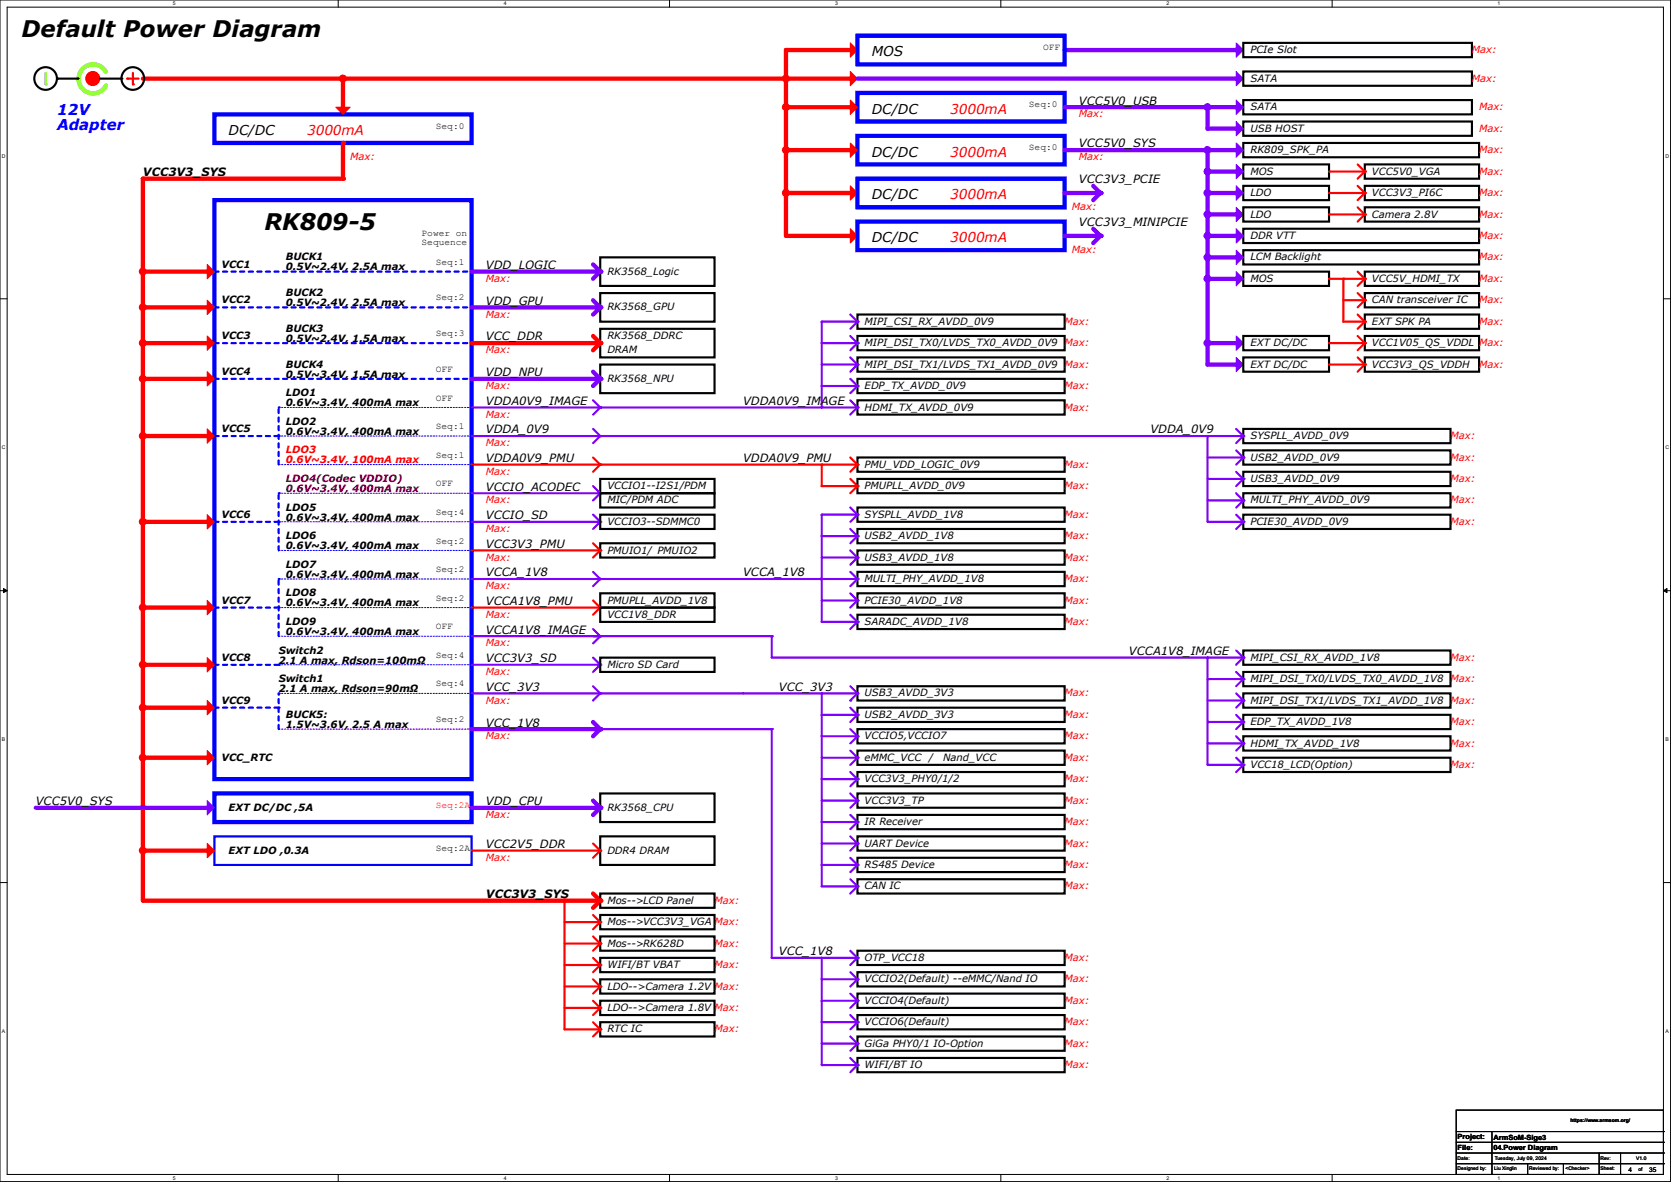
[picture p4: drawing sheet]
<svg xmlns="http://www.w3.org/2000/svg" width="297mm" height="210mm" viewBox="0 0 297 210" stroke-linecap="round" stroke-linejoin="round" font-family="sans-serif">
<defs><g id="words">
<g font-size="4.1">
<text x="3.8" y="6.6">Default Power Diagram</text>
<text x="47" y="40.9">RK809-5</text>
</g>
<g font-size="2.7" fill="#00f">
<text x="10.2" y="20.4">12V</text>
<text x="10.2" y="23.1">Adapter</text>
</g>
<g font-size="2.4">
<text x="154.9" y="10">MOS</text>
<text x="154.9" y="20.2">DC/DC</text>
<text x="40.6" y="24">DC/DC</text>
<text x="154.9" y="27.8">DC/DC</text>
<text x="154.9" y="35.4">DC/DC</text>
<text x="154.9" y="43.1">DC/DC</text>
</g>
<g font-size="2.4" fill="#f00">
<text x="168.9" y="20.2">3000mA</text>
<text x="54.6" y="24">3000mA</text>
<text x="168.9" y="27.8">3000mA</text>
<text x="168.9" y="35.4">3000mA</text>
<text x="168.9" y="43.1">3000mA</text>
</g>
<g font-size="2">
<text x="191.8" y="18.6">VCC5V0_USB</text>
<text x="191.8" y="26.2">VCC5V0_SYS</text>
<text x="25.4" y="31.3">VCC3V3_SYS</text>
<text x="191.8" y="32.6">VCC3V3_PCIE</text>
<text x="191.8" y="40.2">VCC3V3_MINIPCIE</text>
<text x="86.4" y="47.8">VDD_LOGIC</text>
<text x="86.4" y="54.1">VDD_GPU</text>
<text x="86.4" y="60.5">VCC_DDR</text>
<text x="86.4" y="71.9">VDDA0V9_IMAGE</text>
<text x="86.4" y="66.8">VDD_NPU</text>
<text x="132.1" y="71.9">VDDA0V9_IMAGE</text>
<text x="86.4" y="77">VDDA_0V9</text>
<text x="204.5" y="77">VDDA_0V9</text>
<text x="86.4" y="82.1">VDDA0V9_PMU</text>
<text x="132.1" y="82.1">VDDA0V9_PMU</text>
<text x="86.4" y="87.2">VCCIO_ACODEC</text>
<text x="86.4" y="92.2">VCCIO_SD</text>
<text x="86.4" y="97.3">VCC3V3_PMU</text>
<text x="86.4" y="102.4">VCCA_1V8</text>
<text x="86.4" y="107.5">VCCA1V8_PMU</text>
<text x="132.1" y="102.4">VCCA_1V8</text>
<text x="86.4" y="112.6">VCCA1V8_IMAGE</text>
<text x="86.4" y="117.6">VCC3V3_SD</text>
<text x="200.7" y="116.4">VCCA1V8_IMAGE</text>
<text x="86.4" y="122.7">VCC_3V3</text>
<text x="138.4" y="122.7">VCC_3V3</text>
<text x="86.4" y="129.1">VCC_1V8</text>
<text x="6.3" y="143">VCC5V0_SYS</text>
<text x="86.4" y="143">VDD_CPU</text>
<text x="86.4" y="150.7">VCC2V5_DDR</text>
<text x="86.4" y="159.6">VCC3V3_SYS</text>
<text x="138.4" y="169.7">VCC_1V8</text>
</g>
<g font-size="1.8">
<text x="222.2" y="9.4">PCIe Slot</text>
<text x="222.2" y="14.5">SATA</text>
<text x="222.2" y="19.6">SATA</text>
<text x="222.2" y="23.4">USB HOST</text>
<text x="222.2" y="27.2">RK809_SPK_PA</text>
<text x="222.2" y="31">MOS</text>
<text x="222.2" y="34.8">LDO</text>
<text x="243.8" y="31">VCC5V0_VGA</text>
<text x="243.8" y="34.8">VCC3V3_PI6C</text>
<text x="222.2" y="38.7">LDO</text>
<text x="243.8" y="38.7">Camera 2.8V</text>
<text x="39.4" y="47.5">VCC1</text>
<text x="50.8" y="46.3">BUCK1</text>
<text x="222.2" y="42.5">DDR VTT</text>
<text x="222.2" y="46.3">LCM Backlight</text>
<text x="39.4" y="53.9">VCC2</text>
<text x="50.8" y="48">0.5V~2.4V, 2.5A max</text>
<text x="50.8" y="52.6">BUCK2</text>
<text x="107.9" y="48.8">RK3568_Logic</text>
<text x="222.2" y="50.1">MOS</text>
<text x="243.8" y="50.1">VCC5V_HDMI_TX</text>
<text x="243.8" y="53.9">CAN transceiver IC</text>
<text x="50.8" y="59">BUCK3</text>
<text x="50.8" y="54.4">0.5V~2.4V, 2.5A max</text>
<text x="107.9" y="55.2">RK3568_GPU</text>
<text x="153.7" y="57.7">MIPI_CSI_RX_AVDD_0V9</text>
<text x="243.8" y="57.7">EXT SPK PA</text>
<text x="39.4" y="60.2">VCC3</text>
<text x="50.8" y="60.7">0.5V~2.4V, 1.5A max</text>
<text x="50.8" y="65.3">BUCK4</text>
<text x="107.9" y="60.2">RK3568_DDRC</text>
<text x="107.9" y="62.8">DRAM</text>
<text x="153.7" y="61.5">MIPI_DSI_TX0/LVDS_TX0_AVDD_0V9</text>
<text x="153.7" y="65.3">MIPI_DSI_TX1/LVDS_TX1_AVDD_0V9</text>
<text x="222.2" y="61.5">EXT DC/DC</text>
<text x="222.2" y="65.3">EXT DC/DC</text>
<text x="243.8" y="61.5">VCC1V05_QS_VDDL</text>
<text x="243.8" y="65.3">VCC3V3_QS_VDDH</text>
<text x="39.4" y="66.6">VCC4</text>
<text x="50.8" y="70.4">LDO1</text>
<text x="50.8" y="67.1">0.5V~3.4V, 1.5A max</text>
<text x="107.9" y="67.9">RK3568_NPU</text>
<text x="153.7" y="69.1">EDP_TX_AVDD_0V9</text>
<text x="39.4" y="76.8">VCC5</text>
<text x="50.8" y="72.2">0.6V~3.4V, 400mA max</text>
<text x="50.8" y="75.5">LDO2</text>
<text x="50.8" y="77.3">0.6V~3.4V, 400mA max</text>
<text x="153.7" y="72.9">HDMI_TX_AVDD_0V9</text>
<text x="153.7" y="83.1">PMU_VDD_LOGIC_0V9</text>
<text x="222.2" y="81.8">USB2_AVDD_0V9</text>
<text x="222.2" y="78">SYSPLL_AVDD_0V9</text>
<text x="107.9" y="86.9">VCCIO1--I2S1/PDM</text>
<text x="107.9" y="89.5">MIC/PDM ADC</text>
<text x="153.7" y="86.9">PMUPLL_AVDD_0V9</text>
<text x="222.2" y="89.5">MULTI_PHY_AVDD_0V9</text>
<text x="222.2" y="85.6">USB3_AVDD_0V9</text>
<text x="39.4" y="92">VCC6</text>
<text x="50.8" y="90.7">LDO5</text>
<text x="50.8" y="92.5">0.6V~3.4V, 400mA max</text>
<text x="50.8" y="95.8">LDO6</text>
<text x="107.9" y="93.3">VCCIO3--SDMMC0</text>
<text x="153.7" y="95.8">USB2_AVDD_1V8</text>
<text x="153.7" y="92">SYSPLL_AVDD_1V8</text>
<text x="222.2" y="93.3">PCIE30_AVDD_0V9</text>
<text x="50.8" y="97.6">0.6V~3.4V, 400mA max</text>
<text x="50.8" y="100.9">LDO7</text>
<text x="107.9" y="98.3">PMUIO1/ PMUIO2</text>
<text x="153.7" y="99.6">USB3_AVDD_1V8</text>
<text x="39.4" y="107.2">VCC7</text>
<text x="50.8" y="102.7">0.6V~3.4V, 400mA max</text>
<text x="50.8" y="106">LDO8</text>
<text x="50.8" y="107.7">0.6V~3.4V, 400mA max</text>
<text x="107.9" y="107.2">PMUPLL_AVDD_1V8</text>
<text x="153.7" y="103.4">MULTI_PHY_AVDD_1V8</text>
<text x="153.7" y="107.2">PCIE30_AVDD_1V8</text>
<text x="50.8" y="111">LDO9</text>
<text x="50.8" y="112.8">0.6V~3.4V, 400mA max</text>
<text x="107.9" y="109.8">VCC1V8_DDR</text>
<text x="153.7" y="111">SARADC_AVDD_1V8</text>
<text x="39.4" y="117.4">VCC8</text>
<text x="49.5" y="116.1">Switch2</text>
<text x="49.5" y="117.9">2.1 A max, Rdson=100mΩ</text>
<text x="107.9" y="118.7">Micro SD Card</text>
<text x="222.2" y="117.4">MIPI_CSI_RX_AVDD_1V8</text>
<text x="39.4" y="125">VCC9</text>
<text x="49.5" y="121.2">Switch1</text>
<text x="49.5" y="123">2.1 A max, Rdson=90mΩ</text>
<text x="153.7" y="123.7">USB3_AVDD_3V3</text>
<text x="222.2" y="121.2">MIPI_DSI_TX0/LVDS_TX0_AVDD_1V8</text>
<text x="222.2" y="125">MIPI_DSI_TX1/LVDS_TX1_AVDD_1V8</text>
<text x="50.8" y="127.6">BUCK5:</text>
<text x="50.8" y="129.3">1.5V~3.6V, 2.5 A max</text>
<text x="153.7" y="131.4">VCCIO5,VCCIO7</text>
<text x="153.7" y="127.6">USB2_AVDD_3V3</text>
<text x="222.2" y="128.8">EDP_TX_AVDD_1V8</text>
<text x="39.4" y="135.2">VCC_RTC</text>
<text x="153.7" y="135.2">eMMC_VCC</text>
<text x="165.1" y="135.2">/</text>
<text x="167.6" y="135.2">Nand_VCC</text>
<text x="222.2" y="132.6">HDMI_TX_AVDD_1V8</text>
<text x="222.2" y="136.4">VCC18_LCD(Option)</text>
<text x="153.7" y="139">VCC3V3_PHY0/1/2</text>
<text x="153.7" y="142.8">VCC3V3_TP</text>
<text x="40.6" y="144.1">EXT DC/DC ,5A</text>
<text x="107.9" y="144.1">RK3568_CPU</text>
<text x="153.7" y="146.6">IR Receiver</text>
<text x="40.6" y="151.7">EXT LDO ,0.3A</text>
<text x="107.9" y="151.7">DDR4 DRAM</text>
<text x="153.7" y="150.4">UART Device</text>
<text x="153.7" y="154.2">RS485 Device</text>
<text x="107.9" y="160.6">Mos--&gt;LCD Panel</text>
<text x="153.7" y="158">CAN IC</text>
<text x="107.9" y="164.4">Mos--&gt;VCC3V3_VGA</text>
<text x="107.9" y="168.2">Mos--&gt;RK628D</text>
<text x="107.9" y="172">WIFI/BT VBAT</text>
<text x="153.7" y="170.7">OTP_VCC18</text>
<text x="107.9" y="175.8">LDO--&gt;Camera 1.2V</text>
<text x="107.9" y="179.6">LDO--&gt;Camera 1.8V</text>
<text x="153.7" y="178.4">VCCIO4(Default)</text>
<text x="153.7" y="174.5">VCCIO2(Default) --eMMC/Nand IO</text>
<text x="107.9" y="183.4">RTC IC</text>
<text x="153.7" y="182.2">VCCIO6(Default)</text>
<text x="153.7" y="186">GiGa PHY0/1 IO-Option</text>
<text x="153.7" y="189.8">WIFI/BT IO</text>
</g>
<g font-size="1.8" fill="#f00">
<text x="261.6" y="9.4">Max:</text>
<text x="261.6" y="14.5">Max:</text>
<text x="191.8" y="20.9">Max:</text>
<text x="262.9" y="23.4">Max:</text>
<text x="262.9" y="19.6">Max:</text>
<text x="62.2" y="28.5">Max:</text>
<text x="191.8" y="28.5">Max:</text>
<text x="262.9" y="27.2">Max:</text>
<text x="262.9" y="31">Max:</text>
<text x="262.9" y="34.8">Max:</text>
<text x="190.5" y="37.4">Max:</text>
<text x="262.9" y="38.7">Max:</text>
<text x="190.5" y="45">Max:</text>
<text x="262.9" y="46.3">Max:</text>
<text x="262.9" y="42.5">Max:</text>
<text x="86.4" y="50.1">Max:</text>
<text x="262.9" y="50.1">Max:</text>
<text x="262.9" y="53.9">Max:</text>
<text x="86.4" y="56.4">Max:</text>
<text x="189.2" y="57.7">Max:</text>
<text x="262.9" y="57.7">Max:</text>
<text x="86.4" y="62.8">Max:</text>
<text x="189.2" y="65.3">Max:</text>
<text x="189.2" y="61.5">Max:</text>
<text x="262.9" y="61.5">Max:</text>
<text x="262.9" y="65.3">Max:</text>
<text x="86.4" y="69.1">Max:</text>
<text x="189.2" y="69.1">Max:</text>
<text x="86.4" y="74.2">Max:</text>
<text x="189.2" y="72.9">Max:</text>
<text x="50.8" y="80.6">LDO3</text>
<text x="50.8" y="82.3">0.6V~3.4V, 100mA max</text>
<text x="86.4" y="79.3">Max:</text>
<text x="189.2" y="83.1">Max:</text>
<text x="257.8" y="81.8">Max:</text>
<text x="257.8" y="78">Max:</text>
<text x="86.4" y="84.4">Max:</text>
<text x="86.4" y="89.5">Max:</text>
<text x="189.2" y="86.9">Max:</text>
<text x="257.8" y="85.6">Max:</text>
<text x="257.8" y="89.5">Max:</text>
<text x="86.4" y="94.5">Max:</text>
<text x="189.2" y="95.8">Max:</text>
<text x="189.2" y="92">Max:</text>
<text x="257.8" y="93.3">Max:</text>
<text x="86.4" y="99.6">Max:</text>
<text x="189.2" y="99.6">Max:</text>
<text x="86.4" y="104.7">Max:</text>
<text x="189.2" y="103.4">Max:</text>
<text x="189.2" y="107.2">Max:</text>
<text x="86.4" y="109.8">Max:</text>
<text x="189.2" y="111">Max:</text>
<text x="86.4" y="114.9">Max:</text>
<text x="86.4" y="119.9">Max:</text>
<text x="257.8" y="117.4">Max:</text>
<text x="86.4" y="125">Max:</text>
<text x="189.2" y="123.7">Max:</text>
<text x="257.8" y="125">Max:</text>
<text x="257.8" y="121.2">Max:</text>
<text x="86.4" y="131.4">Max:</text>
<text x="189.2" y="131.4">Max:</text>
<text x="189.2" y="127.6">Max:</text>
<text x="257.8" y="128.8">Max:</text>
<text x="189.2" y="135.2">Max:</text>
<text x="257.8" y="132.6">Max:</text>
<text x="257.8" y="136.4">Max:</text>
<text x="189.2" y="139">Max:</text>
<text x="189.2" y="142.8">Max:</text>
<text x="86.4" y="145.3">Max:</text>
<text x="189.2" y="146.6">Max:</text>
<text x="86.4" y="153">Max:</text>
<text x="189.2" y="154.2">Max:</text>
<text x="189.2" y="150.4">Max:</text>
<text x="127" y="160.6">Max:</text>
<text x="189.2" y="158">Max:</text>
<text x="127" y="164.4">Max:</text>
<text x="127" y="168.2">Max:</text>
<text x="127" y="172">Max:</text>
<text x="189.2" y="170.7">Max:</text>
<text x="127" y="175.8">Max:</text>
<text x="127" y="179.6">Max:</text>
<text x="189.2" y="178.4">Max:</text>
<text x="189.2" y="174.5">Max:</text>
<text x="127" y="183.4">Max:</text>
<text x="189.2" y="186">Max:</text>
<text x="189.2" y="182.2">Max:</text>
<text x="189.2" y="189.8">Max:</text>
</g>
<g font-size="1.8" fill="#800000">
<text x="50.8" y="85.6">LDO4(Codec VDDIO)</text>
<text x="50.8" y="87.4">0.6V~3.4V, 400mA max</text>
</g>
<g font-size="1.7">
<text x="185.4" y="8.9">OFF</text>
<text x="77.5" y="22.9">Seq:0</text>
<text x="182.9" y="19.1">Seq:0</text>
<text x="182.9" y="26.7">Seq:0</text>
<text x="74.9" y="42">Power on</text>
<text x="74.9" y="43.6">Sequence</text>
<text x="77.5" y="47">Seq:1</text>
<text x="77.5" y="53.4">Seq:2</text>
<text x="77.5" y="59.7">Seq:3</text>
<text x="77.5" y="66.1">OFF</text>
<text x="77.5" y="71.2">OFF</text>
<text x="77.5" y="76.2">Seq:1</text>
<text x="77.5" y="81.3">Seq:1</text>
<text x="77.5" y="86.4">OFF</text>
<text x="77.5" y="91.5">Seq:4</text>
<text x="77.5" y="101.6">Seq:2</text>
<text x="77.5" y="96.6">Seq:2</text>
<text x="77.5" y="106.7">Seq:2</text>
<text x="77.5" y="111.8">OFF</text>
<text x="77.5" y="116.9">Seq:4</text>
<text x="77.5" y="122">Seq:4</text>
<text x="77.5" y="128.3">Seq:2</text>
<text x="77.5" y="151.2">Seq:2A</text>
</g>
<text font-size="1.7" fill="#f00" x="77.5" y="143.6">Seq:2A</text>
<g font-size="1.3">
<text x="259.1" y="202.4">Project:</text>
<text x="265.4" y="202.5">ArmSoM-Sige3</text>
<text x="259.1" y="204.4">File:</text>
<text x="265.4" y="204.3">04.Power Diagram</text>
</g>
<g font-size="1.1">
<text x="289.4" y="208.2">4</text>
<text x="293.1" y="208.2">35</text>
</g>
<g font-size=".9">
<text x="30.7" y=".9">5</text>
<text x="89.5" y=".9">4</text>
<text x="148.4" y=".9">3</text>
<text x="207.3" y=".9">2</text>
<text x="266.2" y=".9">1</text>
<text x=".3" y="28">D</text>
<text x="296" y="28">D</text>
<text x=".3" y="79.8">C</text>
<text x="296" y="79.8">C</text>
<text x=".3" y="131.7">B</text>
<text x="296" y="131.7">B</text>
<text x=".3" y="183.5">A</text>
<text x="296" y="183.5">A</text>
<text x="279.1" y="199.3">https://www.armsom.org/</text>
<text x="30.7" y="209.6">5</text>
<text x="89.5" y="209.6">4</text>
<text x="148.4" y="209.6">3</text>
<text x="207.3" y="209.6">2</text>
<text x="259.1" y="206">Date:</text>
<text x="259.1" y="207.9">Designed by:</text>
<text x="265.6" y="207.9">Liu Xinglin</text>
<text x="265.7" y="206">Tuesday, July 09, 2024</text>
<text x="266.2" y="209.6">1</text>
<text x="271.8" y="207.9">Reviewed by:</text>
<text x="278.3" y="207.9">&lt;Checker&gt;</text>
<text x="284.5" y="206.2">Rev:</text>
<text x="284.5" y="207.9">Sheet:</text>
<text x="290.8" y="206.2">V1.0</text>
<text x="291.2" y="208.1">of</text>
</g>
</g></defs>
<g fill="none" stroke="#000" stroke-width=".18">
<path d="M0 0h296.9v209.9h-296.9zM1.3 1.3h294.4v207.4h-294.4zM60.1 0v1.3M119 0v1.3M177.9 0v1.3M236.8 0v1.3M0 53.1h1.3M295.7 53.1h1.2M0 104.9h1.3M.6 104.6l.7 .3-.7 .4zM295.7 104.9l.6-.3v.7zM295.7 104.9h1.2"/>
<path d="M0 156.8h1.3M295.7 156.8h1.2M60.1 208.7v1.2M119 208.7v1.2M177.9 208.7v1.2M236.8 208.7v1.2"/>
</g>
<path d="M.6 104.6l.7 .3-.7 .4zM295.7 104.9l.6-.3v.7z" fill="#000"/>
<path d="M38.1 35.6h45.7v102.8h-45.7z" fill="none" stroke="#00f" stroke-width=".76"/>
<path d="M38.1 54.6h45.7" fill="none" stroke="#00f" stroke-width=".38" stroke-dasharray=".8 .8"/>
<circle cx="83.8" cy="54.6" r=".19" fill="#00f" stroke-dasharray=".8 .8"/>
<path d="M38.1 61h45.7" fill="none" stroke="#00f" stroke-width=".38" stroke-dasharray=".8 .8"/>
<circle cx="83.8" cy="61" r=".19" fill="#00f" stroke-dasharray=".8 .8"/>
<path d="M38.1 67.3h45.7" fill="none" stroke="#00f" stroke-width=".38" stroke-dasharray=".8 .8"/>
<circle cx="83.8" cy="67.3" r=".19" fill="#00f" stroke-dasharray=".8 .8"/>
<path d="M49.5 82.5v-10.1" fill="none" stroke="#00f" stroke-width=".38" stroke-dasharray=".8 .8"/>
<circle cx="49.5" cy="72.4" r=".19" fill="#00f" stroke-dasharray=".8 .8"/>
<path d="M38.1 48.3h45.7" fill="none" stroke="#00f" stroke-width=".38" stroke-dasharray=".8 .8"/>
<circle cx="83.8" cy="48.3" r=".19" fill="#00f" stroke-dasharray=".8 .8"/>
<path d="M49.5 72.4h34.3M83.8 72.4h.1M49.5 82.5h34.3M83.8 82.5h.1" fill="none" stroke="#00f" stroke-width=".18" stroke-dasharray=".3 .3"/>
<path d="M38.1 92.7h11.4" fill="none" stroke="#00f" stroke-width=".38" stroke-dasharray=".8 .8"/>
<circle cx="49.5" cy="92.7" r=".19" fill="#00f" stroke-dasharray=".8 .8"/>
<path d="M49.5 97.8v-10.2" fill="none" stroke="#00f" stroke-width=".38" stroke-dasharray=".8 .8"/>
<circle cx="49.5" cy="87.6" r=".19" fill="#00f" stroke-dasharray=".8 .8"/>
<path d="M49.5 87.6h34.3M49.5 97.8h34.3M83.8 87.6h.1M83.8 97.8h.1" fill="none" stroke="#00f" stroke-width=".18" stroke-dasharray=".3 .3"/>
<path d="M49.5 113v-10.1" fill="none" stroke="#00f" stroke-width=".38" stroke-dasharray=".8 .8"/>
<circle cx="49.5" cy="102.9" r=".19" fill="#00f" stroke-dasharray=".8 .8"/>
<path d="M49.5 77.5h34.3M83.8 77.5h.1M49.5 102.9h34.3M49.5 113h34.3M83.8 102.9h.1M83.8 113h.1" fill="none" stroke="#00f" stroke-width=".18" stroke-dasharray=".3 .3"/>
<path d="M38.1 77.5h11.4" fill="none" stroke="#00f" stroke-width=".38" stroke-dasharray=".8 .8"/>
<circle cx="49.5" cy="77.5" r=".19" fill="#00f" stroke-dasharray=".8 .8"/>
<path d="M38.1 107.9h11.4" fill="none" stroke="#00f" stroke-width=".38" stroke-dasharray=".8 .8"/>
<circle cx="49.5" cy="108" r=".19" fill="#00f" stroke-dasharray=".8 .8"/>
<path d="M49.5 92.7h34.3M83.8 92.7h.1M49.5 107.9h34.3M83.8 107.9h.1" fill="none" stroke="#00f" stroke-width=".18" stroke-dasharray=".3 .3"/>
<path d="M36.8 53.3l1.3 1.3-1.3 1.3z" fill-rule="evenodd" fill="#f00"/>
<path d="M36.8 53.3l1.3 1.3-1.3 1.3z" fill="none" stroke="#f00" stroke-width=".18"/>
<path d="M25.4 48.3v86.3" fill="none" stroke="#f00" stroke-width=".76"/>
<circle cx="25.4" cy="48.3" r=".38" fill="#f00"/>
<path d="M106.7 48.3l-1.3 1.2" fill="none" stroke="#8000ff" stroke-width=".76"/>
<circle cx="106.7" cy="48.3" r=".38" fill="#8000ff"/>
<path d="M83.8 48.3h22.9" fill="none" stroke="#8000ff" stroke-width=".76"/>
<circle cx="106.7" cy="48.3" r=".38" fill="#8000ff"/>
<path d="M49.5 129.5v-6.3" fill="none" stroke="#00f" stroke-width=".38" stroke-dasharray=".8 .8"/>
<circle cx="49.5" cy="123.2" r=".19" fill="#00f" stroke-dasharray=".8 .8"/>
<path d="M49.5 123.2h34.3M83.8 123.2h.1" fill="none" stroke="#00f" stroke-width=".18" stroke-dasharray=".3 .3"/>
<path d="M38.1 118.1h11.4" fill="none" stroke="#00f" stroke-width=".38" stroke-dasharray=".8 .8"/>
<circle cx="49.5" cy="118.1" r=".19" fill="#00f" stroke-dasharray=".8 .8"/>
<path d="M49.5 118.1h34.3M83.8 118.1h.1" fill="none" stroke="#00f" stroke-width=".18" stroke-dasharray=".3 .3"/>
<path d="M38.1 125.7h11.4" fill="none" stroke="#00f" stroke-width=".38" stroke-dasharray=".8 .8"/>
<circle cx="49.5" cy="125.7" r=".19" fill="#00f" stroke-dasharray=".8 .8"/>
<path d="M49.5 129.5h34.3M83.8 129.5h.1" fill="none" stroke="#00f" stroke-width=".18" stroke-dasharray=".3 .3"/>
<path d="M36.8 133.3l1.3 1.3-1.3 1.3z" fill-rule="evenodd" fill="#f00"/>
<path d="M36.8 133.3l1.3 1.3-1.3 1.3z" fill="none" stroke="#f00" stroke-width=".18"/>
<path d="M25.4 134.6v25.4" fill="none" stroke="#f00" stroke-width=".76"/>
<circle cx="25.4" cy="134.6" r=".38" fill="#f00"/>
<path d="M38.1 141h45.7v5h-45.7z" fill="none" stroke="#00f" stroke-width=".76"/>
<path d="M36.8 124.5l1.3 1.2-1.3 1.3z" fill-rule="evenodd" fill="#f00"/>
<path d="M36.8 124.5l1.3 1.2-1.3 1.3z" fill="none" stroke="#f00" stroke-width=".18"/>
<path d="M36.8 47l1.3 1.3-1.3 1.2z" fill-rule="evenodd" fill="#f00"/>
<path d="M36.8 47l1.3 1.3-1.3 1.2z" fill="none" stroke="#f00" stroke-width=".18"/>
<path d="M105.4 116.8l1.3 1.3" fill="none" stroke="#8000ff" stroke-width=".38"/>
<circle cx="106.7" cy="118.1" r=".19" fill="#8000ff"/>
<path d="M106.7 118.1l-1.3 1.3" fill="none" stroke="#8000ff" stroke-width=".38"/>
<circle cx="106.7" cy="118.1" r=".19" fill="#8000ff"/>
<path d="M83.8 118.1h22.9" fill="none" stroke="#8000ff" stroke-width=".38"/>
<circle cx="106.7" cy="118.1" r=".19" fill="#8000ff"/>
<path d="M36.8 106.7l1.3 1.2-1.3 1.3z" fill-rule="evenodd" fill="#f00"/>
<path d="M36.8 106.7l1.3 1.2-1.3 1.3z" fill="none" stroke="#f00" stroke-width=".18"/>
<g fill="none" stroke="#000" stroke-width=".38">
<path d="M106.7 45.7h20.3v5.1h-20.3zM106.7 52.1h20.3v5.1h-20.3zM106.7 58.4h20.3v5.1h-20.3zM152.4 55.9h36.8v2.5h-36.8zM152.4 59.7h36.8v2.5h-36.8zM152.4 71.1h36.8v2.6h-36.8zM152.4 67.3h36.8v2.5h-36.8zM152.4 63.5h36.8v2.5h-36.8zM152.4 90.2h36.8v2.5h-36.8zM152.4 94h36.8v2.5h-36.8zM152.4 97.8h36.8v2.5h-36.8zM106.7 105.4h20.3v2.5h-20.3z"/>
<path d="M106.7 116.8h20.3v2.6h-20.3zM152.4 101.6h36.8v2.5h-36.8zM152.4 105.4h36.8v2.5h-36.8zM152.4 109.2h36.8v2.6h-36.8zM221 115.6h36.8v2.5h-36.8zM221 119.4h36.8v2.5h-36.8zM221 123.2h36.8v2.5h-36.8zM221 127h36.8v2.5h-36.8zM221 130.8h36.8v2.5h-36.8zM106.7 141h20.3v5h-20.3zM106.7 148.6h20.3v5.1h-20.3zM106.7 162.6h20.3v2.5h-20.3z"/>
<path d="M106.7 166.4h20.3v2.5h-20.3z"/>
</g>
<path d="M38.1 148.6h45.7v5.1h-45.7z" fill="none" stroke="#00f" stroke-width=".38"/>
<path d="M152.4 16.5h36.8v5.1h-36.8z" fill="none" stroke="#00f" stroke-width=".76"/>
<path d="M83.8 72.4h22.9" fill="none" stroke="#8000ff" stroke-width=".38"/>
<circle cx="106.7" cy="72.4" r=".19" fill="#8000ff"/>
<path d="M105.4 149.9l1.3 1.2" fill="none" stroke="#f00" stroke-width=".38"/>
<circle cx="106.7" cy="151.1" r=".19" fill="#f00"/>
<path d="M83.8 151.1h22.9" fill="none" stroke="#f00" stroke-width=".38"/>
<circle cx="106.7" cy="151.1" r=".19" fill="#f00"/>
<path d="M106.7 151.1l-1.3 1.3" fill="none" stroke="#f00" stroke-width=".38"/>
<circle cx="106.7" cy="151.1" r=".19" fill="#f00"/>
<path d="M105.4 47l1.3 1.3" fill="none" stroke="#8000ff" stroke-width=".76"/>
<circle cx="106.7" cy="48.3" r=".38" fill="#8000ff"/>
<path d="M105.4 71.1l1.3 1.3" fill="none" stroke="#8000ff" stroke-width=".38"/>
<circle cx="106.7" cy="72.4" r=".19" fill="#8000ff"/>
<path d="M106.7 72.4l-1.3 1.3" fill="none" stroke="#8000ff" stroke-width=".38"/>
<circle cx="106.7" cy="72.4" r=".19" fill="#8000ff"/>
<path d="M189.2 19.1h25.4" fill="none" stroke="#8000ff" stroke-width=".76"/>
<circle cx="214.6" cy="19" r=".38" fill="#8000ff"/>
<path d="M152.4 121.9h36.8v2.6h-36.8zM152.4 125.7h36.8v2.6h-36.8zM152.4 129.5h36.8v2.6h-36.8zM152.4 133.3h36.8v2.6h-36.8zM152.4 152.4h36.8v2.5h-36.8zM152.4 156.2h36.8v2.6h-36.8z" fill="none" stroke="#000" stroke-width=".38"/>
<path d="M151.1 125.7l1.3 1.3" fill="none" stroke="#8000ff" stroke-width=".38"/>
<circle cx="152.4" cy="127" r=".19" fill="#8000ff"/>
<path d="M152.4 127l-1.3 1.3" fill="none" stroke="#8000ff" stroke-width=".38"/>
<circle cx="152.4" cy="127" r=".19" fill="#8000ff"/>
<path d="M146 127h6.4" fill="none" stroke="#8000ff" stroke-width=".38"/>
<circle cx="152.4" cy="127" r=".19" fill="#8000ff"/>
<path d="M151.1 129.5l1.3 1.3" fill="none" stroke="#8000ff" stroke-width=".38"/>
<circle cx="152.4" cy="130.8" r=".19" fill="#8000ff"/>
<path d="M152.4 130.8l-1.3 1.3" fill="none" stroke="#8000ff" stroke-width=".38"/>
<circle cx="152.4" cy="130.8" r=".19" fill="#8000ff"/>
<path d="M146 130.8h6.4" fill="none" stroke="#8000ff" stroke-width=".38"/>
<circle cx="152.4" cy="130.8" r=".19" fill="#8000ff"/>
<path d="M151.1 133.3l1.3 1.3" fill="none" stroke="#8000ff" stroke-width=".38"/>
<circle cx="152.4" cy="134.6" r=".19" fill="#8000ff"/>
<path d="M152.4 134.6l-1.3 1.3" fill="none" stroke="#8000ff" stroke-width=".38"/>
<circle cx="152.4" cy="134.6" r=".19" fill="#8000ff"/>
<path d="M146 134.6h6.4" fill="none" stroke="#8000ff" stroke-width=".38"/>
<circle cx="152.4" cy="134.6" r=".19" fill="#8000ff"/>
<path d="M151.1 152.4l1.3 1.3" fill="none" stroke="#8000ff" stroke-width=".38"/>
<circle cx="152.4" cy="153.7" r=".19" fill="#8000ff"/>
<path d="M152.4 153.7l-1.3 1.2" fill="none" stroke="#8000ff" stroke-width=".38"/>
<circle cx="152.4" cy="153.7" r=".19" fill="#8000ff"/>
<path d="M146 153.7h6.4" fill="none" stroke="#8000ff" stroke-width=".38"/>
<circle cx="152.4" cy="153.7" r=".19" fill="#8000ff"/>
<path d="M151.1 156.2l1.3 1.3" fill="none" stroke="#8000ff" stroke-width=".38"/>
<circle cx="152.4" cy="157.5" r=".19" fill="#8000ff"/>
<path d="M152.4 157.5l-1.3 1.3" fill="none" stroke="#8000ff" stroke-width=".38"/>
<circle cx="152.4" cy="157.5" r=".19" fill="#8000ff"/>
<path d="M146 157.5h6.4" fill="none" stroke="#8000ff" stroke-width=".38"/>
<circle cx="152.4" cy="157.5" r=".19" fill="#8000ff"/>
<path d="M152.4 137.2h36.8v2.5h-36.8z" fill="none" stroke="#000" stroke-width=".38"/>
<path d="M151.1 137.2l1.3 1.2" fill="none" stroke="#8000ff" stroke-width=".38"/>
<circle cx="152.4" cy="138.4" r=".19" fill="#8000ff"/>
<path d="M152.4 138.4l-1.3 1.3" fill="none" stroke="#8000ff" stroke-width=".38"/>
<circle cx="152.4" cy="138.4" r=".19" fill="#8000ff"/>
<path d="M146 138.4h6.4" fill="none" stroke="#8000ff" stroke-width=".38"/>
<circle cx="152.4" cy="138.4" r=".19" fill="#8000ff"/>
<path d="M152.4 141h36.8v2.5h-36.8z" fill="none" stroke="#000" stroke-width=".38"/>
<path d="M151.1 141l1.3 1.2" fill="none" stroke="#8000ff" stroke-width=".38"/>
<circle cx="152.4" cy="142.2" r=".19" fill="#8000ff"/>
<path d="M152.4 142.2l-1.3 1.3" fill="none" stroke="#8000ff" stroke-width=".38"/>
<circle cx="152.4" cy="142.2" r=".19" fill="#8000ff"/>
<path d="M146 142.2h6.4" fill="none" stroke="#8000ff" stroke-width=".38"/>
<circle cx="152.4" cy="142.2" r=".19" fill="#8000ff"/>
<path d="M152.4 148.6h36.8v2.5h-36.8z" fill="none" stroke="#000" stroke-width=".38"/>
<path d="M151.1 148.6l1.3 1.3" fill="none" stroke="#8000ff" stroke-width=".38"/>
<circle cx="152.4" cy="149.9" r=".19" fill="#8000ff"/>
<path d="M152.4 149.9l-1.3 1.2" fill="none" stroke="#8000ff" stroke-width=".38"/>
<circle cx="152.4" cy="149.9" r=".19" fill="#8000ff"/>
<path d="M146 149.9h6.4" fill="none" stroke="#8000ff" stroke-width=".38"/>
<circle cx="152.4" cy="149.9" r=".19" fill="#8000ff"/>
<path d="M106.7 64.8h20.3v5h-20.3z" fill="none" stroke="#000" stroke-width=".38"/>
<path d="M36.8 91.4l1.3 1.3-1.3 1.3z" fill-rule="evenodd" fill="#f00"/>
<path d="M36.8 91.4l1.3 1.3-1.3 1.3z" fill="none" stroke="#f00" stroke-width=".18"/>
<path d="M36.8 76.2l1.3 1.3-1.3 1.2z" fill-rule="evenodd" fill="#f00"/>
<path d="M36.8 76.2l1.3 1.3-1.3 1.2z" fill="none" stroke="#f00" stroke-width=".18"/>
<path d="M36.8 116.8l1.3 1.3-1.3 1.3z" fill-rule="evenodd" fill="#f00"/>
<path d="M36.8 116.8l1.3 1.3-1.3 1.3z" fill="none" stroke="#f00" stroke-width=".18"/>
<path d="M36.8 149.9l1.3 1.2-1.3 1.3z" fill-rule="evenodd" fill="#f00"/>
<path d="M36.8 149.9l1.3 1.2-1.3 1.3z" fill="none" stroke="#f00" stroke-width=".18"/>
<path d="M106.7 85.1h20.3v2.5h-20.3zM152.4 168.9h36.8v2.5h-36.8zM152.4 172.7h36.8v2.6h-36.8zM152.4 176.5h36.8v2.6h-36.8zM152.4 180.3h36.8v2.6h-36.8zM152.4 184.1h36.8v2.6h-36.8zM152.4 188h36.8v2.5h-36.8z" fill="none" stroke="#000" stroke-width=".38"/>
<path d="M105.4 121.9l1.3 1.3" fill="none" stroke="#8000ff" stroke-width=".38"/>
<circle cx="106.7" cy="123.2" r=".19" fill="#8000ff"/>
<path d="M106.7 123.2l-1.3 1.3" fill="none" stroke="#8000ff" stroke-width=".38"/>
<circle cx="106.7" cy="123.2" r=".19" fill="#8000ff"/>
<path d="M83.8 123.2h22.9" fill="none" stroke="#8000ff" stroke-width=".38"/>
<circle cx="106.7" cy="123.2" r=".19" fill="#8000ff"/>
<path d="M221 76.2h36.8v2.5h-36.8zM152.4 81.3h36.8v2.5h-36.8zM152.4 85.1h36.8v2.5h-36.8zM221 80h36.8v2.5h-36.8zM221 83.8h36.8v2.6h-36.8zM221 87.6h36.8v2.6h-36.8zM221 91.4h36.8v2.6h-36.8z" fill="none" stroke="#000" stroke-width=".38"/>
<path d="M38.1 20.3h45.7v5.1h-45.7z" fill="none" stroke="#00f" stroke-width=".76"/>
<path d="M105.4 158.8l1.3 1.2" fill="none" stroke="#f00" stroke-width=".76"/>
<circle cx="106.7" cy="160" r=".38" fill="#f00"/>
<path d="M25.4 160h74.9" fill="none" stroke="#f00" stroke-width=".76"/>
<circle cx="100.3" cy="160" r=".38" fill="#f00"/>
<path d="M106.7 160l-1.3 1.3" fill="none" stroke="#f00" stroke-width=".76"/>
<circle cx="106.7" cy="160" r=".38" fill="#f00"/>
<path d="M106.7 123.2h25.4" fill="none" stroke="#8000ff" stroke-width=".38"/>
<circle cx="132.1" cy="123.2" r=".19" fill="#8000ff"/>
<path d="M132.1 123.2h20.3" fill="none" stroke="#8000ff" stroke-width=".38"/>
<circle cx="152.4" cy="123.2" r=".19" fill="#8000ff"/>
<path d="M152.4 123.2l-1.3 1.3" fill="none" stroke="#8000ff" stroke-width=".38"/>
<circle cx="151.1" cy="124.5" r=".19" fill="#8000ff"/>
<path d="M151.1 121.9l1.3 1.3" fill="none" stroke="#8000ff" stroke-width=".38"/>
<circle cx="152.4" cy="123.2" r=".19" fill="#8000ff"/>
<path d="M146 123.2v34.3" fill="none" stroke="#8000ff" stroke-width=".38"/>
<circle cx="146.1" cy="123.2" r=".19" fill="#8000ff"/>
<path d="M106.7 158.8h20.3v2.5h-20.3z" fill="none" stroke="#000" stroke-width=".38"/>
<path d="M100.3 163.8h6.4" fill="none" stroke="#f00" stroke-width=".38"/>
<circle cx="106.7" cy="163.8" r=".19" fill="#f00"/>
<path d="M100.3 160v22.9" fill="none" stroke="#f00" stroke-width=".38"/>
<circle cx="100.3" cy="160" r=".19" fill="#f00"/>
<path d="M25.4 14h114.3" fill="none" stroke="#f00" stroke-width=".76"/>
<circle cx="139.7" cy="14" r=".38" fill="#f00"/>
<path d="M139.7 19.1h11.4" fill="none" stroke="#f00" stroke-width=".76"/>
<circle cx="151.1" cy="19" r=".38" fill="#f00"/>
<path d="M151.1 17.8l1.3 1.3-1.3 1.2z" fill-rule="evenodd" fill="#f00"/>
<path d="M151.1 17.8l1.3 1.3-1.3 1.2z" fill="none" stroke="#f00" stroke-width=".18"/>
<path d="M139.7 14h11.4" fill="none" stroke="#f00" stroke-width=".76"/>
<circle cx="151.1" cy="14" r=".38" fill="#f00"/>
<path d="M151.1 12.7l1.3 1.3-1.3 1.2z" fill-rule="evenodd" fill="#f00"/>
<path d="M151.1 12.7l1.3 1.3-1.3 1.2z" fill="none" stroke="#f00" stroke-width=".18"/>
<path d="M219.7 7.6l1.3 1.3-1.3 1.3z" fill-rule="evenodd" fill="#8000ff"/>
<path d="M219.7 7.6l1.3 1.3-1.3 1.3z" fill="none" stroke="#8000ff" stroke-width=".18"/>
<path d="M152.4 14h67.3" fill="none" stroke="#8000ff" stroke-width=".76"/>
<circle cx="219.7" cy="14" r=".38" fill="#8000ff"/>
<path d="M219.7 12.7l1.3 1.3-1.3 1.2z" fill-rule="evenodd" fill="#8000ff"/>
<path d="M219.7 12.7l1.3 1.3-1.3 1.2z" fill="none" stroke="#8000ff" stroke-width=".18"/>
<path d="M139.7 8.9h11.4" fill="none" stroke="#f00" stroke-width=".76"/>
<circle cx="151.1" cy="8.9" r=".38" fill="#f00"/>
<path d="M151.1 7.6l1.3 1.3-1.3 1.3z" fill-rule="evenodd" fill="#f00"/>
<path d="M151.1 7.6l1.3 1.3-1.3 1.3z" fill="none" stroke="#f00" stroke-width=".18"/>
<path d="M189.2 8.9h30.5" fill="none" stroke="#8000ff" stroke-width=".76"/>
<circle cx="219.7" cy="8.9" r=".38" fill="#8000ff"/>
<path d="M221 17.8h40.6v2.5h-40.6zM221 25.4h41.9v2.5h-41.9zM221 21.6h40.6v2.5h-40.6z" fill="none" stroke="#000" stroke-width=".38"/>
<path d="M214.6 19.1h5.1" fill="none" stroke="#8000ff" stroke-width=".76"/>
<circle cx="219.7" cy="19" r=".38" fill="#8000ff"/>
<path d="M219.7 17.8l1.3 1.3-1.3 1.2z" fill-rule="evenodd" fill="#8000ff"/>
<path d="M219.7 17.8l1.3 1.3-1.3 1.2z" fill="none" stroke="#8000ff" stroke-width=".18"/>
<path d="M214.6 26.7v38.1" fill="none" stroke="#8000ff" stroke-width=".76"/>
<circle cx="214.6" cy="26.7" r=".38" fill="#8000ff"/>
<path d="M25.4 31.8h35.6" fill="none" stroke="#f00" stroke-width=".76"/>
<circle cx="61" cy="31.8" r=".38" fill="#f00"/>
<path d="M25.4 31.8v16.5" fill="none" stroke="#f00" stroke-width=".76"/>
<circle cx="25.4" cy="31.7" r=".38" fill="#f00"/>
<path d="M61 25.4v6.4" fill="none" stroke="#f00" stroke-width=".76"/>
<circle cx="61" cy="25.4" r=".38" fill="#f00"/>
<path d="M106.7 163.8l-1.3 1.3" fill="none" stroke="#f00" stroke-width=".38"/>
<circle cx="106.7" cy="163.8" r=".19" fill="#f00"/>
<path d="M105.4 162.6l1.3 1.2" fill="none" stroke="#f00" stroke-width=".38"/>
<circle cx="106.7" cy="163.8" r=".19" fill="#f00"/>
<path d="M100.3 167.6h6.4" fill="none" stroke="#f00" stroke-width=".38"/>
<circle cx="106.7" cy="167.6" r=".19" fill="#f00"/>
<path d="M106.7 167.6l-1.3 1.3" fill="none" stroke="#f00" stroke-width=".38"/>
<circle cx="106.7" cy="167.6" r=".19" fill="#f00"/>
<path d="M105.4 166.4l1.3 1.2" fill="none" stroke="#f00" stroke-width=".38"/>
<circle cx="106.7" cy="167.6" r=".19" fill="#f00"/>
<path d="M152.4 144.8h36.8v2.5h-36.8z" fill="none" stroke="#000" stroke-width=".38"/>
<path d="M151.1 144.8l1.3 1.2" fill="none" stroke="#8000ff" stroke-width=".38"/>
<circle cx="152.4" cy="146.1" r=".19" fill="#8000ff"/>
<path d="M152.4 146l-1.3 1.3" fill="none" stroke="#8000ff" stroke-width=".38"/>
<circle cx="152.4" cy="146.1" r=".19" fill="#8000ff"/>
<path d="M146 146h6.4" fill="none" stroke="#8000ff" stroke-width=".38"/>
<circle cx="152.4" cy="146.1" r=".19" fill="#8000ff"/>
<path d="M25.4 151.1h11.4" fill="none" stroke="#f00" stroke-width=".76"/>
<circle cx="36.8" cy="151.1" r=".38" fill="#f00"/>
<circle cx="25.4" cy="151.1" r=".61" fill="#f00"/>
<circle cx="25.4" cy="151.1" r=".61" fill="none" stroke="#f00" stroke-width=".18"/>
<path d="M25.4 134.6h11.4" fill="none" stroke="#f00" stroke-width=".76"/>
<circle cx="36.8" cy="134.6" r=".38" fill="#f00"/>
<circle cx="25.4" cy="134.6" r=".61" fill="#f00"/>
<circle cx="25.4" cy="134.6" r=".61" fill="none" stroke="#f00" stroke-width=".18"/>
<path d="M25.4 125.7h11.4" fill="none" stroke="#f00" stroke-width=".76"/>
<circle cx="36.8" cy="125.7" r=".38" fill="#f00"/>
<circle cx="25.4" cy="125.7" r=".61" fill="#f00"/>
<circle cx="25.4" cy="125.7" r=".61" fill="none" stroke="#f00" stroke-width=".18"/>
<path d="M25.4 118.1h11.4" fill="none" stroke="#f00" stroke-width=".76"/>
<circle cx="36.8" cy="118.1" r=".38" fill="#f00"/>
<circle cx="25.4" cy="118.1" r=".61" fill="#f00"/>
<circle cx="25.4" cy="118.1" r=".61" fill="none" stroke="#f00" stroke-width=".18"/>
<path d="M25.4 107.9h11.4" fill="none" stroke="#f00" stroke-width=".76"/>
<circle cx="36.8" cy="107.9" r=".38" fill="#f00"/>
<circle cx="25.4" cy="107.9" r=".61" fill="#f00"/>
<circle cx="25.4" cy="107.9" r=".61" fill="none" stroke="#f00" stroke-width=".18"/>
<path d="M25.4 48.3h11.4" fill="none" stroke="#f00" stroke-width=".76"/>
<circle cx="36.8" cy="48.3" r=".38" fill="#f00"/>
<circle cx="25.4" cy="48.2" r=".61" fill="#f00"/>
<circle cx="25.4" cy="48.2" r=".61" fill="none" stroke="#f00" stroke-width=".18"/>
<path d="M25.4 54.6h11.4" fill="none" stroke="#f00" stroke-width=".76"/>
<circle cx="36.8" cy="54.6" r=".38" fill="#f00"/>
<circle cx="25.4" cy="54.6" r=".61" fill="#f00"/>
<circle cx="25.4" cy="54.6" r=".61" fill="none" stroke="#f00" stroke-width=".18"/>
<path d="M25.4 61h11.4" fill="none" stroke="#f00" stroke-width=".76"/>
<circle cx="36.8" cy="61" r=".38" fill="#f00"/>
<circle cx="25.4" cy="60.9" r=".61" fill="#f00"/>
<circle cx="25.4" cy="60.9" r=".61" fill="none" stroke="#f00" stroke-width=".18"/>
<path d="M25.4 67.3h11.4" fill="none" stroke="#f00" stroke-width=".76"/>
<circle cx="36.8" cy="67.3" r=".38" fill="#f00"/>
<circle cx="25.4" cy="67.3" r=".61" fill="#f00"/>
<circle cx="25.4" cy="67.3" r=".61" fill="none" stroke="#f00" stroke-width=".18"/>
<path d="M25.4 77.5h11.4" fill="none" stroke="#f00" stroke-width=".76"/>
<circle cx="36.8" cy="77.5" r=".38" fill="#f00"/>
<circle cx="25.4" cy="77.4" r=".61" fill="#f00"/>
<circle cx="25.4" cy="77.4" r=".61" fill="none" stroke="#f00" stroke-width=".18"/>
<path d="M25.4 92.7h11.4" fill="none" stroke="#f00" stroke-width=".76"/>
<circle cx="36.8" cy="92.7" r=".38" fill="#f00"/>
<circle cx="25.4" cy="92.7" r=".61" fill="#f00"/>
<circle cx="25.4" cy="92.7" r=".61" fill="none" stroke="#f00" stroke-width=".18"/>
<path d="M36.8 66l1.3 1.3-1.3 1.3z" fill-rule="evenodd" fill="#f00"/>
<path d="M36.8 66l1.3 1.3-1.3 1.3z" fill="none" stroke="#f00" stroke-width=".18"/>
<path d="M36.8 59.7l1.3 1.3-1.3 1.2z" fill-rule="evenodd" fill="#f00"/>
<path d="M36.8 59.7l1.3 1.3-1.3 1.2z" fill="none" stroke="#f00" stroke-width=".18"/>
<circle cx="214.6" cy="19" r=".61" fill="#8000ff"/>
<circle cx="214.6" cy="19" r=".61" fill="none" stroke="#8000ff" stroke-width=".18"/>
<path d="M221 12.7h40.6v2.5h-40.6zM221 7.6h40.6v2.6h-40.6z" fill="none" stroke="#000" stroke-width=".38"/>
<path d="M100.3 160h6.4" fill="none" stroke="#f00" stroke-width=".76"/>
<circle cx="106.7" cy="160" r=".38" fill="#f00"/>
<path d="M146 82.5h6.4" fill="none" stroke="#f00" stroke-width=".38"/>
<circle cx="152.4" cy="82.5" r=".19" fill="#f00"/>
<path d="M146 86.4h6.4" fill="none" stroke="#f00" stroke-width=".38"/>
<circle cx="152.4" cy="86.4" r=".19" fill="#f00"/>
<path d="M146 82.5v3.9" fill="none" stroke="#f00" stroke-width=".38"/>
<circle cx="146.1" cy="86.4" r=".19" fill="#f00"/>
<path d="M152.4 82.5l-1.3 1.3" fill="none" stroke="#f00" stroke-width=".38"/>
<circle cx="152.4" cy="82.5" r=".19" fill="#f00"/>
<path d="M151.1 81.3l1.3 1.2" fill="none" stroke="#f00" stroke-width=".38"/>
<circle cx="152.4" cy="82.5" r=".19" fill="#f00"/>
<path d="M152.4 86.4l-1.3 1.2" fill="none" stroke="#f00" stroke-width=".38"/>
<circle cx="152.4" cy="86.4" r=".19" fill="#f00"/>
<path d="M151.1 85.1l1.3 1.3" fill="none" stroke="#f00" stroke-width=".38"/>
<circle cx="152.4" cy="86.4" r=".19" fill="#f00"/>
<path d="M106.7 82.5h39.3" fill="none" stroke="#f00" stroke-width=".38"/>
<circle cx="146.1" cy="82.6" r=".19" fill="#f00"/>
<path d="M106.7 82.5l-1.3 1.3" fill="none" stroke="#f00" stroke-width=".38"/>
<circle cx="106.7" cy="82.5" r=".19" fill="#f00"/>
<path d="M105.4 81.3l1.3 1.2" fill="none" stroke="#f00" stroke-width=".38"/>
<circle cx="106.7" cy="82.5" r=".19" fill="#f00"/>
<path d="M83.8 82.5h22.9" fill="none" stroke="#f00" stroke-width=".38"/>
<circle cx="106.7" cy="82.5" r=".19" fill="#f00"/>
<path d="M214.6 22.9h5.1" fill="none" stroke="#8000ff" stroke-width=".76"/>
<circle cx="219.7" cy="22.9" r=".38" fill="#8000ff"/>
<path d="M219.7 21.6l1.3 1.3-1.3 1.2z" fill-rule="evenodd" fill="#8000ff"/>
<path d="M219.7 21.6l1.3 1.3-1.3 1.2z" fill="none" stroke="#8000ff" stroke-width=".18"/>
<path d="M214.6 26.7h5.1" fill="none" stroke="#8000ff" stroke-width=".76"/>
<circle cx="219.7" cy="26.7" r=".38" fill="#8000ff"/>
<path d="M219.7 25.4l1.3 1.3-1.3 1.2z" fill-rule="evenodd" fill="#8000ff"/>
<path d="M219.7 25.4l1.3 1.3-1.3 1.2z" fill="none" stroke="#8000ff" stroke-width=".18"/>
<circle cx="214.6" cy="26.6" r=".61" fill="#8000ff"/>
<circle cx="214.6" cy="26.6" r=".61" fill="none" stroke="#8000ff" stroke-width=".18"/>
<path d="M105.4 53.3l1.3 1.3" fill="none" stroke="#8000ff" stroke-width=".76"/>
<circle cx="106.7" cy="54.6" r=".38" fill="#8000ff"/>
<path d="M106.7 54.6l-1.3 1.3" fill="none" stroke="#8000ff" stroke-width=".76"/>
<circle cx="106.7" cy="54.6" r=".38" fill="#8000ff"/>
<path d="M83.8 54.6h22.9" fill="none" stroke="#8000ff" stroke-width=".76"/>
<circle cx="106.7" cy="54.6" r=".38" fill="#8000ff"/>
<path d="M105.4 59.7l1.3 1.3" fill="none" stroke="#f00" stroke-width=".76"/>
<circle cx="106.7" cy="61" r=".38" fill="#f00"/>
<path d="M106.7 61l-1.3 1.2" fill="none" stroke="#f00" stroke-width=".76"/>
<circle cx="106.7" cy="61" r=".38" fill="#f00"/>
<path d="M83.8 61h22.9" fill="none" stroke="#f00" stroke-width=".76"/>
<circle cx="106.7" cy="61" r=".38" fill="#f00"/>
<path d="M105.4 66l1.3 1.3" fill="none" stroke="#8000ff" stroke-width=".76"/>
<circle cx="106.7" cy="67.3" r=".38" fill="#8000ff"/>
<path d="M106.7 67.3l-1.3 1.3" fill="none" stroke="#8000ff" stroke-width=".76"/>
<circle cx="106.7" cy="67.3" r=".38" fill="#8000ff"/>
<path d="M83.8 67.3h22.9" fill="none" stroke="#8000ff" stroke-width=".76"/>
<circle cx="106.7" cy="67.3" r=".38" fill="#8000ff"/>
<path d="M106.7 72.4h39.3" fill="none" stroke="#8000ff" stroke-width=".38"/>
<circle cx="146.1" cy="72.4" r=".19" fill="#8000ff"/>
<path d="M146 72.4h6.4" fill="none" stroke="#8000ff" stroke-width=".38"/>
<circle cx="152.4" cy="72.4" r=".19" fill="#8000ff"/>
<path d="M152.4 72.4l-1.3 1.3" fill="none" stroke="#8000ff" stroke-width=".38"/>
<circle cx="152.4" cy="72.4" r=".19" fill="#8000ff"/>
<path d="M151.1 71.1l1.3 1.3" fill="none" stroke="#8000ff" stroke-width=".38"/>
<circle cx="152.4" cy="72.4" r=".19" fill="#8000ff"/>
<path d="M146 68.6h6.4" fill="none" stroke="#8000ff" stroke-width=".38"/>
<circle cx="152.4" cy="68.6" r=".19" fill="#8000ff"/>
<path d="M152.4 68.6l-1.3 1.2" fill="none" stroke="#8000ff" stroke-width=".38"/>
<circle cx="152.4" cy="68.6" r=".19" fill="#8000ff"/>
<path d="M151.1 67.3l1.3 1.3" fill="none" stroke="#8000ff" stroke-width=".38"/>
<circle cx="152.4" cy="68.6" r=".19" fill="#8000ff"/>
<path d="M146 64.8h6.4" fill="none" stroke="#8000ff" stroke-width=".38"/>
<circle cx="152.4" cy="64.8" r=".19" fill="#8000ff"/>
<path d="M152.4 64.8l-1.3 1.2" fill="none" stroke="#8000ff" stroke-width=".38"/>
<circle cx="152.4" cy="64.8" r=".19" fill="#8000ff"/>
<path d="M151.1 63.5l1.3 1.3" fill="none" stroke="#8000ff" stroke-width=".38"/>
<circle cx="152.4" cy="64.8" r=".19" fill="#8000ff"/>
<path d="M146 61h6.4" fill="none" stroke="#8000ff" stroke-width=".38"/>
<circle cx="152.4" cy="61" r=".19" fill="#8000ff"/>
<path d="M152.4 61l-1.3 1.2" fill="none" stroke="#8000ff" stroke-width=".38"/>
<circle cx="152.4" cy="61" r=".19" fill="#8000ff"/>
<path d="M151.1 59.7l1.3 1.3" fill="none" stroke="#8000ff" stroke-width=".38"/>
<circle cx="152.4" cy="61" r=".19" fill="#8000ff"/>
<path d="M146 57.2h6.4" fill="none" stroke="#8000ff" stroke-width=".38"/>
<circle cx="152.4" cy="57.2" r=".19" fill="#8000ff"/>
<path d="M152.4 57.2l-1.3 1.2" fill="none" stroke="#8000ff" stroke-width=".38"/>
<circle cx="152.4" cy="57.2" r=".19" fill="#8000ff"/>
<path d="M151.1 55.9l1.3 1.3" fill="none" stroke="#8000ff" stroke-width=".38"/>
<circle cx="152.4" cy="57.2" r=".19" fill="#8000ff"/>
<path d="M146 57.2v15.2" fill="none" stroke="#8000ff" stroke-width=".38"/>
<circle cx="146.1" cy="57.2" r=".19" fill="#8000ff"/>
<path d="M83.8 87.6h22.9" fill="none" stroke="#8000ff" stroke-width=".38"/>
<circle cx="106.7" cy="87.6" r=".19" fill="#8000ff"/>
<path d="M106.7 87.6l-1.3 1.3" fill="none" stroke="#8000ff" stroke-width=".38"/>
<circle cx="106.7" cy="87.6" r=".19" fill="#8000ff"/>
<path d="M105.4 86.4l1.3 1.2" fill="none" stroke="#8000ff" stroke-width=".38"/>
<circle cx="106.7" cy="87.6" r=".19" fill="#8000ff"/>
<path d="M83.8 92.7h22.9" fill="none" stroke="#8000ff" stroke-width=".38"/>
<circle cx="106.7" cy="92.7" r=".19" fill="#8000ff"/>
<path d="M106.7 92.7l-1.3 1.3" fill="none" stroke="#8000ff" stroke-width=".38"/>
<circle cx="106.7" cy="92.7" r=".19" fill="#8000ff"/>
<path d="M105.4 91.4l1.3 1.3" fill="none" stroke="#8000ff" stroke-width=".38"/>
<circle cx="106.7" cy="92.7" r=".19" fill="#8000ff"/>
<path d="M214.6 120.6h6.4" fill="none" stroke="#8000ff" stroke-width=".38"/>
<circle cx="221" cy="120.7" r=".19" fill="#8000ff"/>
<path d="M221 120.6l-1.3 1.3" fill="none" stroke="#8000ff" stroke-width=".38"/>
<circle cx="221" cy="120.7" r=".19" fill="#8000ff"/>
<path d="M219.7 119.4l1.3 1.2" fill="none" stroke="#8000ff" stroke-width=".38"/>
<circle cx="221" cy="120.7" r=".19" fill="#8000ff"/>
<path d="M214.6 116.8h6.4" fill="none" stroke="#8000ff" stroke-width=".38"/>
<circle cx="221" cy="116.8" r=".19" fill="#8000ff"/>
<path d="M221 116.8l-1.3 1.3" fill="none" stroke="#8000ff" stroke-width=".38"/>
<circle cx="221" cy="116.8" r=".19" fill="#8000ff"/>
<path d="M219.7 115.6l1.3 1.2" fill="none" stroke="#8000ff" stroke-width=".38"/>
<circle cx="221" cy="116.8" r=".19" fill="#8000ff"/>
<path d="M214.6 116.8v19.1" fill="none" stroke="#8000ff" stroke-width=".38"/>
<circle cx="214.6" cy="116.8" r=".19" fill="#8000ff"/>
<path d="M214.6 124.5h6.4" fill="none" stroke="#8000ff" stroke-width=".38"/>
<circle cx="221" cy="124.5" r=".19" fill="#8000ff"/>
<path d="M219.7 123.2l1.3 1.3" fill="none" stroke="#8000ff" stroke-width=".38"/>
<circle cx="221" cy="124.5" r=".19" fill="#8000ff"/>
<path d="M221 124.5l-1.3 1.2" fill="none" stroke="#8000ff" stroke-width=".38"/>
<circle cx="221" cy="124.5" r=".19" fill="#8000ff"/>
<path d="M214.6 128.3h6.4" fill="none" stroke="#8000ff" stroke-width=".38"/>
<circle cx="221" cy="128.3" r=".19" fill="#8000ff"/>
<path d="M219.7 127l1.3 1.3" fill="none" stroke="#8000ff" stroke-width=".38"/>
<circle cx="221" cy="128.3" r=".19" fill="#8000ff"/>
<path d="M221 128.3l-1.3 1.2" fill="none" stroke="#8000ff" stroke-width=".38"/>
<circle cx="221" cy="128.3" r=".19" fill="#8000ff"/>
<path d="M214.6 132.1h6.4" fill="none" stroke="#8000ff" stroke-width=".38"/>
<circle cx="221" cy="132.1" r=".19" fill="#8000ff"/>
<path d="M219.7 130.8l1.3 1.3" fill="none" stroke="#8000ff" stroke-width=".38"/>
<circle cx="221" cy="132.1" r=".19" fill="#8000ff"/>
<path d="M221 132.1l-1.3 1.2" fill="none" stroke="#8000ff" stroke-width=".38"/>
<circle cx="221" cy="132.1" r=".19" fill="#8000ff"/>
<path d="M106.7 113l-1.3 1.3" fill="none" stroke="#8000ff" stroke-width=".38"/>
<circle cx="106.7" cy="113" r=".19" fill="#8000ff"/>
<path d="M83.8 113h22.9" fill="none" stroke="#8000ff" stroke-width=".38"/>
<circle cx="106.7" cy="113" r=".19" fill="#8000ff"/>
<path d="M105.4 111.8l1.3 1.2" fill="none" stroke="#8000ff" stroke-width=".38"/>
<circle cx="106.7" cy="113" r=".19" fill="#8000ff"/>
<path d="M106.7 102.9l-1.3 1.2" fill="none" stroke="#8000ff" stroke-width=".38"/>
<circle cx="106.7" cy="102.9" r=".19" fill="#8000ff"/>
<path d="M83.8 102.9h22.9" fill="none" stroke="#8000ff" stroke-width=".38"/>
<circle cx="106.7" cy="102.9" r=".19" fill="#8000ff"/>
<path d="M105.4 101.6l1.3 1.3" fill="none" stroke="#8000ff" stroke-width=".38"/>
<circle cx="106.7" cy="102.9" r=".19" fill="#8000ff"/>
<path d="M106.7 102.9h39.3" fill="none" stroke="#8000ff" stroke-width=".38"/>
<circle cx="146.1" cy="102.9" r=".19" fill="#8000ff"/>
<path d="M214.6 81.3h6.4" fill="none" stroke="#8000ff" stroke-width=".38"/>
<circle cx="221" cy="81.3" r=".19" fill="#8000ff"/>
<path d="M221 81.3l-1.3 1.2" fill="none" stroke="#8000ff" stroke-width=".38"/>
<circle cx="221" cy="81.3" r=".19" fill="#8000ff"/>
<path d="M219.7 80l1.3 1.3" fill="none" stroke="#8000ff" stroke-width=".38"/>
<circle cx="221" cy="81.3" r=".19" fill="#8000ff"/>
<path d="M214.6 77.5h6.4" fill="none" stroke="#8000ff" stroke-width=".38"/>
<circle cx="221" cy="77.5" r=".19" fill="#8000ff"/>
<path d="M221 77.5l-1.3 1.2" fill="none" stroke="#8000ff" stroke-width=".38"/>
<circle cx="221" cy="77.5" r=".19" fill="#8000ff"/>
<path d="M219.7 76.2l1.3 1.3" fill="none" stroke="#8000ff" stroke-width=".38"/>
<circle cx="221" cy="77.5" r=".19" fill="#8000ff"/>
<path d="M214.6 77.5v15.2" fill="none" stroke="#8000ff" stroke-width=".38"/>
<circle cx="214.6" cy="77.5" r=".19" fill="#8000ff"/>
<path d="M214.6 85.1h6.4" fill="none" stroke="#8000ff" stroke-width=".38"/>
<circle cx="221" cy="85.1" r=".19" fill="#8000ff"/>
<path d="M219.7 83.8l1.3 1.3" fill="none" stroke="#8000ff" stroke-width=".38"/>
<circle cx="221" cy="85.1" r=".19" fill="#8000ff"/>
<path d="M221 85.1l-1.3 1.3" fill="none" stroke="#8000ff" stroke-width=".38"/>
<circle cx="221" cy="85.1" r=".19" fill="#8000ff"/>
<path d="M214.6 88.9h6.4" fill="none" stroke="#8000ff" stroke-width=".38"/>
<circle cx="221" cy="88.9" r=".19" fill="#8000ff"/>
<path d="M219.7 87.6l1.3 1.3" fill="none" stroke="#8000ff" stroke-width=".38"/>
<circle cx="221" cy="88.9" r=".19" fill="#8000ff"/>
<path d="M221 88.9l-1.3 1.3" fill="none" stroke="#8000ff" stroke-width=".38"/>
<circle cx="221" cy="88.9" r=".19" fill="#8000ff"/>
<path d="M214.6 92.7h6.4" fill="none" stroke="#8000ff" stroke-width=".38"/>
<circle cx="221" cy="92.7" r=".19" fill="#8000ff"/>
<path d="M219.7 91.4l1.3 1.3" fill="none" stroke="#8000ff" stroke-width=".38"/>
<circle cx="221" cy="92.7" r=".19" fill="#8000ff"/>
<path d="M221 92.7l-1.3 1.3" fill="none" stroke="#8000ff" stroke-width=".38"/>
<circle cx="221" cy="92.7" r=".19" fill="#8000ff"/>
<path d="M146 95.2h6.4" fill="none" stroke="#8000ff" stroke-width=".38"/>
<circle cx="152.4" cy="95.2" r=".19" fill="#8000ff"/>
<path d="M152.4 95.2l-1.3 1.3" fill="none" stroke="#8000ff" stroke-width=".38"/>
<circle cx="152.4" cy="95.2" r=".19" fill="#8000ff"/>
<path d="M151.1 94l1.3 1.2" fill="none" stroke="#8000ff" stroke-width=".38"/>
<circle cx="152.4" cy="95.2" r=".19" fill="#8000ff"/>
<path d="M146 91.4h6.4" fill="none" stroke="#8000ff" stroke-width=".38"/>
<circle cx="152.4" cy="91.4" r=".19" fill="#8000ff"/>
<path d="M152.4 91.4l-1.3 1.3" fill="none" stroke="#8000ff" stroke-width=".38"/>
<circle cx="152.4" cy="91.4" r=".19" fill="#8000ff"/>
<path d="M151.1 90.2l1.3 1.2" fill="none" stroke="#8000ff" stroke-width=".38"/>
<circle cx="152.4" cy="91.4" r=".19" fill="#8000ff"/>
<path d="M146 91.4v19.1" fill="none" stroke="#8000ff" stroke-width=".38"/>
<circle cx="146.1" cy="91.4" r=".19" fill="#8000ff"/>
<path d="M146 99.1h6.4" fill="none" stroke="#8000ff" stroke-width=".38"/>
<circle cx="152.4" cy="99.1" r=".19" fill="#8000ff"/>
<path d="M151.1 97.8l1.3 1.3" fill="none" stroke="#8000ff" stroke-width=".38"/>
<circle cx="152.4" cy="99.1" r=".19" fill="#8000ff"/>
<path d="M152.4 99.1l-1.3 1.2" fill="none" stroke="#8000ff" stroke-width=".38"/>
<circle cx="152.4" cy="99.1" r=".19" fill="#8000ff"/>
<path d="M146 102.9h6.4" fill="none" stroke="#8000ff" stroke-width=".38"/>
<circle cx="152.4" cy="102.9" r=".19" fill="#8000ff"/>
<path d="M151.1 101.6l1.3 1.3" fill="none" stroke="#8000ff" stroke-width=".38"/>
<circle cx="152.4" cy="102.9" r=".19" fill="#8000ff"/>
<path d="M152.4 102.9l-1.3 1.2" fill="none" stroke="#8000ff" stroke-width=".38"/>
<circle cx="152.4" cy="102.9" r=".19" fill="#8000ff"/>
<path d="M146 106.7h6.4" fill="none" stroke="#8000ff" stroke-width=".38"/>
<circle cx="152.4" cy="106.7" r=".19" fill="#8000ff"/>
<path d="M151.1 105.4l1.3 1.3" fill="none" stroke="#8000ff" stroke-width=".38"/>
<circle cx="152.4" cy="106.7" r=".19" fill="#8000ff"/>
<path d="M152.4 106.7l-1.3 1.2" fill="none" stroke="#8000ff" stroke-width=".38"/>
<circle cx="152.4" cy="106.7" r=".19" fill="#8000ff"/>
<path d="M146 110.5h6.4" fill="none" stroke="#8000ff" stroke-width=".38"/>
<circle cx="152.4" cy="110.5" r=".19" fill="#8000ff"/>
<path d="M151.1 109.2l1.3 1.3" fill="none" stroke="#8000ff" stroke-width=".38"/>
<circle cx="152.4" cy="110.5" r=".19" fill="#8000ff"/>
<path d="M152.4 110.5l-1.3 1.3" fill="none" stroke="#8000ff" stroke-width=".38"/>
<circle cx="152.4" cy="110.5" r=".19" fill="#8000ff"/>
<path d="M105.4 128.3l1.3 1.2" fill="none" stroke="#8000ff" stroke-width=".76"/>
<circle cx="106.7" cy="129.5" r=".38" fill="#8000ff"/>
<path d="M106.7 129.5l-1.3 1.3" fill="none" stroke="#8000ff" stroke-width=".76"/>
<circle cx="106.7" cy="129.5" r=".38" fill="#8000ff"/>
<path d="M83.8 129.5h22.9" fill="none" stroke="#8000ff" stroke-width=".76"/>
<circle cx="106.7" cy="129.5" r=".38" fill="#8000ff"/>
<path d="M106.7 129.5h30.5" fill="none" stroke="#8000ff" stroke-width=".38"/>
<circle cx="137.2" cy="129.5" r=".19" fill="#8000ff"/>
<path d="M137.2 129.5v40.7" fill="none" stroke="#8000ff" stroke-width=".38"/>
<circle cx="137.2" cy="129.5" r=".19" fill="#8000ff"/>
<path d="M137.2 170.2h8.8" fill="none" stroke="#8000ff" stroke-width=".38"/>
<circle cx="137.2" cy="170.2" r=".19" fill="#8000ff"/>
<path d="M151.1 188l1.3 1.2" fill="none" stroke="#8000ff" stroke-width=".38"/>
<circle cx="152.4" cy="189.2" r=".19" fill="#8000ff"/>
<path d="M152.4 189.2l-1.3 1.3" fill="none" stroke="#8000ff" stroke-width=".38"/>
<circle cx="152.4" cy="189.2" r=".19" fill="#8000ff"/>
<path d="M146 189.2h6.4" fill="none" stroke="#8000ff" stroke-width=".38"/>
<circle cx="152.4" cy="189.2" r=".19" fill="#8000ff"/>
<path d="M146 170.2v19" fill="none" stroke="#8000ff" stroke-width=".38"/>
<circle cx="146.1" cy="170.2" r=".19" fill="#8000ff"/>
<path d="M151.1 168.9l1.3 1.3" fill="none" stroke="#8000ff" stroke-width=".38"/>
<circle cx="152.4" cy="170.2" r=".19" fill="#8000ff"/>
<path d="M146 170.2h6.4" fill="none" stroke="#8000ff" stroke-width=".38"/>
<circle cx="152.4" cy="170.2" r=".19" fill="#8000ff"/>
<path d="M152.4 170.2l-1.3 1.2" fill="none" stroke="#8000ff" stroke-width=".38"/>
<circle cx="152.4" cy="170.2" r=".19" fill="#8000ff"/>
<path d="M151.1 172.7l1.3 1.3" fill="none" stroke="#8000ff" stroke-width=".38"/>
<circle cx="152.4" cy="174" r=".19" fill="#8000ff"/>
<path d="M152.4 174l-1.3 1.3" fill="none" stroke="#8000ff" stroke-width=".38"/>
<circle cx="152.4" cy="174" r=".19" fill="#8000ff"/>
<path d="M146 174h6.4" fill="none" stroke="#8000ff" stroke-width=".38"/>
<circle cx="152.4" cy="174" r=".19" fill="#8000ff"/>
<path d="M151.1 176.5l1.3 1.3" fill="none" stroke="#8000ff" stroke-width=".38"/>
<circle cx="152.4" cy="177.8" r=".19" fill="#8000ff"/>
<path d="M146 177.8h6.4" fill="none" stroke="#8000ff" stroke-width=".38"/>
<circle cx="152.4" cy="177.8" r=".19" fill="#8000ff"/>
<path d="M152.4 177.8l-1.3 1.3" fill="none" stroke="#8000ff" stroke-width=".38"/>
<circle cx="152.4" cy="177.8" r=".19" fill="#8000ff"/>
<path d="M151.1 180.3l1.3 1.3" fill="none" stroke="#8000ff" stroke-width=".38"/>
<circle cx="152.4" cy="181.6" r=".19" fill="#8000ff"/>
<path d="M152.4 181.6l-1.3 1.3" fill="none" stroke="#8000ff" stroke-width=".38"/>
<circle cx="152.4" cy="181.6" r=".19" fill="#8000ff"/>
<path d="M146 181.6h6.4" fill="none" stroke="#8000ff" stroke-width=".38"/>
<circle cx="152.4" cy="181.6" r=".19" fill="#8000ff"/>
<path d="M151.1 184.1l1.3 1.3" fill="none" stroke="#8000ff" stroke-width=".38"/>
<circle cx="152.4" cy="185.4" r=".19" fill="#8000ff"/>
<path d="M146 185.4h6.4" fill="none" stroke="#8000ff" stroke-width=".38"/>
<circle cx="152.4" cy="185.4" r=".19" fill="#8000ff"/>
<path d="M152.4 185.4l-1.3 1.3" fill="none" stroke="#8000ff" stroke-width=".38"/>
<circle cx="152.4" cy="185.4" r=".19" fill="#8000ff"/>
<path d="M105.4 142.2l1.3 1.3" fill="none" stroke="#8000ff" stroke-width=".76"/>
<circle cx="106.7" cy="143.5" r=".38" fill="#8000ff"/>
<path d="M106.7 143.5l-1.3 1.3" fill="none" stroke="#8000ff" stroke-width=".76"/>
<circle cx="106.7" cy="143.5" r=".38" fill="#8000ff"/>
<path d="M83.8 143.5h22.9" fill="none" stroke="#8000ff" stroke-width=".76"/>
<circle cx="106.7" cy="143.5" r=".38" fill="#8000ff"/>
<path d="M152.4 24.1h36.8v5.1h-36.8z" fill="none" stroke="#00f" stroke-width=".76"/>
<path d="M139.7 26.7h11.4" fill="none" stroke="#f00" stroke-width=".76"/>
<circle cx="151.1" cy="26.7" r=".38" fill="#f00"/>
<path d="M151.1 25.4l1.3 1.3-1.3 1.2z" fill-rule="evenodd" fill="#f00"/>
<path d="M151.1 25.4l1.3 1.3-1.3 1.2z" fill="none" stroke="#f00" stroke-width=".18"/>
<path d="M189.2 26.7h25.4" fill="none" stroke="#8000ff" stroke-width=".76"/>
<circle cx="214.6" cy="26.7" r=".38" fill="#8000ff"/>
<path d="M214.6 19.1v3.8" fill="none" stroke="#8000ff" stroke-width=".76"/>
<circle cx="214.6" cy="19" r=".38" fill="#8000ff"/>
<path d="M139.7 8.9v33" fill="none" stroke="#f00" stroke-width=".76"/>
<circle cx="139.7" cy="8.9" r=".38" fill="#f00"/>
<circle cx="16.5" cy="13.9" r="1.25" fill="#f00"/>
<circle cx="16.5" cy="13.9" r="1.25" fill="none" stroke="#f00" stroke-width=".18"/>
<path d="M18.8 12.8a2.58 2.58 0 0 0-3.9-.8 2.58 2.58 0 0 0 0 4 2.58 2.58 0 0 0 3.9-.8" fill="none" stroke="#80ff00" stroke-width=".76"/>
<g fill="none" stroke="#000" stroke-width=".38">
<path d="M10.2 14h3.8M17.8 14h3.8"/>
<circle cx="23.6" cy="13.9" r="2.01"/>
</g>
<g fill="#000">
<circle cx="10.2" cy="14" r=".19"/>
<circle cx="21.6" cy="14" r=".19"/>
</g>
<path d="M22.6 14h2" fill="none" stroke="#f00" stroke-width=".38"/>
<circle cx="22.6" cy="14" r=".19" fill="#f00"/>
<path d="M23.6 13v2" fill="none" stroke="#f00" stroke-width=".38"/>
<circle cx="23.6" cy="15" r=".19" fill="#f00"/>
<circle cx="8.1" cy="13.9" r="2.01" fill="none" stroke="#000" stroke-width=".38"/>
<path d="M8.1 13v2" fill="none" stroke="#0f0" stroke-width=".38"/>
<circle cx="8.1" cy="15" r=".19" fill="#0f0"/>
<circle cx="60.9" cy="13.9" r=".61" fill="#f00"/>
<circle cx="60.9" cy="13.9" r=".61" fill="none" stroke="#f00" stroke-width=".18"/>
<path d="M61 14v5.1" fill="none" stroke="#f00" stroke-width=".76"/>
<circle cx="61" cy="14" r=".38" fill="#f00"/>
<path d="M59.7 19.1h2.5l-1.2 1.2z" fill-rule="evenodd" fill="#f00"/>
<path d="M59.7 19.1h2.5l-1.2 1.2z" fill="none" stroke="#f00" stroke-width=".18"/>
<path d="M152.4 6.3h36.8v5.1h-36.8z" fill="none" stroke="#00f" stroke-width=".76"/>
<circle cx="139.7" cy="13.9" r=".61" fill="#f00"/>
<circle cx="139.7" cy="13.9" r=".61" fill="none" stroke="#f00" stroke-width=".18"/>
<path d="M221 29.2h15.2v2.6h-15.2zM221 33h15.2v2.6h-15.2z" fill="none" stroke="#000" stroke-width=".38"/>
<circle cx="214.6" cy="30.5" r=".61" fill="#8000ff"/>
<circle cx="214.6" cy="30.5" r=".61" fill="none" stroke="#8000ff" stroke-width=".18"/>
<circle cx="214.6" cy="34.3" r=".61" fill="#8000ff"/>
<circle cx="214.6" cy="34.3" r=".61" fill="none" stroke="#8000ff" stroke-width=".18"/>
<circle cx="214.6" cy="38.1" r=".61" fill="#8000ff"/>
<circle cx="214.6" cy="38.1" r=".61" fill="none" stroke="#8000ff" stroke-width=".18"/>
<circle cx="214.6" cy="41.9" r=".61" fill="#8000ff"/>
<circle cx="214.6" cy="41.9" r=".61" fill="none" stroke="#8000ff" stroke-width=".18"/>
<circle cx="214.6" cy="45.7" r=".61" fill="#8000ff"/>
<circle cx="214.6" cy="45.7" r=".61" fill="none" stroke="#8000ff" stroke-width=".18"/>
<path d="M214.6 30.5h5.1" fill="none" stroke="#8000ff" stroke-width=".76"/>
<circle cx="219.7" cy="30.5" r=".38" fill="#8000ff"/>
<path d="M219.7 29.2l1.3 1.3-1.3 1.3z" fill-rule="evenodd" fill="#8000ff"/>
<path d="M219.7 29.2l1.3 1.3-1.3 1.3z" fill="none" stroke="#8000ff" stroke-width=".18"/>
<path d="M214.6 34.3h5.1" fill="none" stroke="#8000ff" stroke-width=".76"/>
<circle cx="219.7" cy="34.3" r=".38" fill="#8000ff"/>
<path d="M219.7 33l1.3 1.3-1.3 1.3z" fill-rule="evenodd" fill="#8000ff"/>
<path d="M219.7 33l1.3 1.3-1.3 1.3z" fill="none" stroke="#8000ff" stroke-width=".18"/>
<path d="M242.6 29.2h20.3v2.6h-20.3zM242.6 33h20.3v2.6h-20.3z" fill="none" stroke="#000" stroke-width=".38"/>
<path d="M236.2 30.5h6.4" fill="none" stroke="#f00" stroke-width=".38"/>
<circle cx="242.6" cy="30.5" r=".19" fill="#f00"/>
<path d="M242.6 30.5l-1.3 1.3" fill="none" stroke="#f00" stroke-width=".38"/>
<circle cx="242.6" cy="30.5" r=".19" fill="#f00"/>
<path d="M241.3 29.2l1.3 1.3" fill="none" stroke="#f00" stroke-width=".38"/>
<circle cx="242.6" cy="30.5" r=".19" fill="#f00"/>
<path d="M236.2 34.3h6.4" fill="none" stroke="#f00" stroke-width=".38"/>
<circle cx="242.6" cy="34.3" r=".19" fill="#f00"/>
<path d="M242.6 34.3l-1.3 1.3" fill="none" stroke="#f00" stroke-width=".38"/>
<circle cx="242.6" cy="34.3" r=".19" fill="#f00"/>
<path d="M241.3 33l1.3 1.3" fill="none" stroke="#f00" stroke-width=".38"/>
<circle cx="242.6" cy="34.3" r=".19" fill="#f00"/>
<path d="M106.7 87.6h20.3v2.6h-20.3z" fill="none" stroke="#000" stroke-width=".38"/>
<path d="M139.7 34.3h11.4" fill="none" stroke="#f00" stroke-width=".76"/>
<circle cx="151.1" cy="34.3" r=".38" fill="#f00"/>
<path d="M151.1 33l1.3 1.3-1.3 1.3z" fill-rule="evenodd" fill="#f00"/>
<path d="M151.1 33l1.3 1.3-1.3 1.3z" fill="none" stroke="#f00" stroke-width=".18"/>
<path d="M152.4 31.8h36.8v5h-36.8z" fill="none" stroke="#00f" stroke-width=".76"/>
<path d="M189.2 34.3h6.4" fill="none" stroke="#8000ff" stroke-width=".76"/>
<circle cx="195.6" cy="34.3" r=".38" fill="#8000ff"/>
<path d="M195.6 34.3l-1.3 1.3" fill="none" stroke="#8000ff" stroke-width=".76"/>
<circle cx="195.6" cy="34.3" r=".38" fill="#8000ff"/>
<path d="M194.3 33l1.3 1.3" fill="none" stroke="#8000ff" stroke-width=".76"/>
<circle cx="195.6" cy="34.3" r=".38" fill="#8000ff"/>
<path d="M6.3 143.5h30.5" fill="none" stroke="#8000ff" stroke-width=".76"/>
<circle cx="36.8" cy="143.5" r=".38" fill="#8000ff"/>
<path d="M36.8 142.2l1.3 1.3-1.3 1.3z" fill-rule="evenodd" fill="#8000ff"/>
<path d="M36.8 142.2l1.3 1.3-1.3 1.3z" fill="none" stroke="#8000ff" stroke-width=".18"/>
<path d="M106.7 91.4h20.3v2.6h-20.3zM106.7 96.5h20.3v2.6h-20.3z" fill="none" stroke="#000" stroke-width=".38"/>
<path d="M83.8 107.9h22.9" fill="none" stroke="#f00" stroke-width=".38"/>
<circle cx="106.7" cy="108" r=".19" fill="#f00"/>
<path d="M106.7 107.9l-1.3 1.3" fill="none" stroke="#f00" stroke-width=".38"/>
<circle cx="106.7" cy="108" r=".19" fill="#f00"/>
<path d="M105.4 106.7l1.3 1.2" fill="none" stroke="#f00" stroke-width=".38"/>
<circle cx="106.7" cy="108" r=".19" fill="#f00"/>
<path d="M83.8 77.5h22.9" fill="none" stroke="#8000ff" stroke-width=".38"/>
<circle cx="106.7" cy="77.5" r=".19" fill="#8000ff"/>
<path d="M106.7 77.5l-1.3 1.2" fill="none" stroke="#8000ff" stroke-width=".38"/>
<circle cx="106.7" cy="77.5" r=".19" fill="#8000ff"/>
<path d="M105.4 76.2l1.3 1.3" fill="none" stroke="#8000ff" stroke-width=".38"/>
<circle cx="106.7" cy="77.5" r=".19" fill="#8000ff"/>
<path d="M106.7 77.5h107.9" fill="none" stroke="#8000ff" stroke-width=".38"/>
<circle cx="214.6" cy="77.5" r=".19" fill="#8000ff"/>
<path d="M105.4 113h31.8" fill="none" stroke="#8000ff" stroke-width=".38"/>
<circle cx="137.2" cy="113" r=".19" fill="#8000ff"/>
<path d="M137.2 116.8h77.4" fill="none" stroke="#8000ff" stroke-width=".38"/>
<circle cx="214.6" cy="116.8" r=".19" fill="#8000ff"/>
<path d="M137.2 113v3.8" fill="none" stroke="#8000ff" stroke-width=".38"/>
<circle cx="137.2" cy="113" r=".19" fill="#8000ff"/>
<path d="M83.8 97.8h22.9" fill="none" stroke="#f00" stroke-width=".38"/>
<circle cx="106.7" cy="97.8" r=".19" fill="#f00"/>
<path d="M106.7 97.8l-1.3 1.3" fill="none" stroke="#f00" stroke-width=".38"/>
<circle cx="106.7" cy="97.8" r=".19" fill="#f00"/>
<path d="M105.4 96.5l1.3 1.3" fill="none" stroke="#f00" stroke-width=".38"/>
<circle cx="106.7" cy="97.8" r=".19" fill="#f00"/>
<path d="M106.7 170.2h20.3v2.5h-20.3z" fill="none" stroke="#000" stroke-width=".38"/>
<path d="M100.3 171.4h6.4" fill="none" stroke="#f00" stroke-width=".38"/>
<circle cx="106.7" cy="171.5" r=".19" fill="#f00"/>
<path d="M106.7 171.4l-1.3 1.3" fill="none" stroke="#f00" stroke-width=".38"/>
<circle cx="106.7" cy="171.5" r=".19" fill="#f00"/>
<path d="M105.4 170.2l1.3 1.2" fill="none" stroke="#f00" stroke-width=".38"/>
<circle cx="106.7" cy="171.5" r=".19" fill="#f00"/>
<path d="M106.7 174h20.3v2.5h-20.3z" fill="none" stroke="#000" stroke-width=".38"/>
<path d="M100.3 175.3h6.4" fill="none" stroke="#f00" stroke-width=".38"/>
<circle cx="106.7" cy="175.3" r=".19" fill="#f00"/>
<path d="M106.7 175.3l-1.3 1.2" fill="none" stroke="#f00" stroke-width=".38"/>
<circle cx="106.7" cy="175.3" r=".19" fill="#f00"/>
<path d="M105.4 174l1.3 1.3" fill="none" stroke="#f00" stroke-width=".38"/>
<circle cx="106.7" cy="175.3" r=".19" fill="#f00"/>
<path d="M221 44.4h41.9v2.6h-41.9zM242.6 48.3h20.3v2.5h-20.3zM242.6 52.1h20.3v2.5h-20.3z" fill="none" stroke="#000" stroke-width=".38"/>
<path d="M214.6 45.7h5.1" fill="none" stroke="#8000ff" stroke-width=".76"/>
<circle cx="219.7" cy="45.7" r=".38" fill="#8000ff"/>
<path d="M219.7 44.4l1.3 1.3-1.3 1.3z" fill-rule="evenodd" fill="#8000ff"/>
<path d="M219.7 44.4l1.3 1.3-1.3 1.3z" fill="none" stroke="#8000ff" stroke-width=".18"/>
<path d="M214.6 38.1h5.1" fill="none" stroke="#8000ff" stroke-width=".76"/>
<circle cx="219.7" cy="38.1" r=".38" fill="#8000ff"/>
<path d="M219.7 36.8l1.3 1.3-1.3 1.3z" fill-rule="evenodd" fill="#8000ff"/>
<path d="M219.7 36.8l1.3 1.3-1.3 1.3z" fill="none" stroke="#8000ff" stroke-width=".18"/>
<path d="M221 36.8h15.2v2.6h-15.2zM242.6 36.8h20.3v2.6h-20.3z" fill="none" stroke="#000" stroke-width=".38"/>
<path d="M236.2 38.1h6.4" fill="none" stroke="#f00" stroke-width=".38"/>
<circle cx="242.6" cy="38.1" r=".19" fill="#f00"/>
<path d="M242.6 38.1l-1.3 1.3" fill="none" stroke="#f00" stroke-width=".38"/>
<circle cx="242.6" cy="38.1" r=".19" fill="#f00"/>
<path d="M241.3 36.8l1.3 1.3" fill="none" stroke="#f00" stroke-width=".38"/>
<circle cx="242.6" cy="38.1" r=".19" fill="#f00"/>
<path d="M221 40.6h41.9v2.6h-41.9z" fill="none" stroke="#000" stroke-width=".38"/>
<path d="M214.6 41.9h5.1" fill="none" stroke="#8000ff" stroke-width=".76"/>
<circle cx="219.7" cy="41.9" r=".38" fill="#8000ff"/>
<path d="M219.7 40.6l1.3 1.3-1.3 1.3z" fill-rule="evenodd" fill="#8000ff"/>
<path d="M219.7 40.6l1.3 1.3-1.3 1.3z" fill="none" stroke="#8000ff" stroke-width=".18"/>
<path d="M221 48.3h15.2v2.5h-15.2z" fill="none" stroke="#000" stroke-width=".38"/>
<path d="M236.2 49.5h6.4" fill="none" stroke="#f00" stroke-width=".38"/>
<circle cx="242.6" cy="49.5" r=".19" fill="#f00"/>
<path d="M242.6 49.5l-1.3 1.3" fill="none" stroke="#f00" stroke-width=".38"/>
<circle cx="242.6" cy="49.5" r=".19" fill="#f00"/>
<path d="M241.3 48.3l1.3 1.2" fill="none" stroke="#f00" stroke-width=".38"/>
<circle cx="242.6" cy="49.5" r=".19" fill="#f00"/>
<path d="M214.6 49.5h5.1" fill="none" stroke="#8000ff" stroke-width=".76"/>
<circle cx="219.7" cy="49.5" r=".38" fill="#8000ff"/>
<path d="M219.7 48.3l1.3 1.2-1.3 1.3z" fill-rule="evenodd" fill="#8000ff"/>
<path d="M219.7 48.3l1.3 1.2-1.3 1.3z" fill="none" stroke="#8000ff" stroke-width=".18"/>
<path d="M238.8 53.3h3.8" fill="none" stroke="#f00" stroke-width=".38"/>
<circle cx="242.6" cy="53.3" r=".19" fill="#f00"/>
<path d="M242.6 53.3l-1.3 1.3" fill="none" stroke="#f00" stroke-width=".38"/>
<circle cx="242.6" cy="53.3" r=".19" fill="#f00"/>
<path d="M241.3 52.1l1.3 1.2" fill="none" stroke="#f00" stroke-width=".38"/>
<circle cx="242.6" cy="53.3" r=".19" fill="#f00"/>
<path d="M238.8 49.5v7.7" fill="none" stroke="#f00" stroke-width=".38"/>
<circle cx="238.8" cy="49.5" r=".19" fill="#f00"/>
<path d="M106.7 177.8h20.3v2.5h-20.3z" fill="none" stroke="#000" stroke-width=".38"/>
<path d="M100.3 179.1h6.4" fill="none" stroke="#f00" stroke-width=".38"/>
<circle cx="106.7" cy="179.1" r=".19" fill="#f00"/>
<path d="M106.7 179.1l-1.3 1.2" fill="none" stroke="#f00" stroke-width=".38"/>
<circle cx="106.7" cy="179.1" r=".19" fill="#f00"/>
<path d="M105.4 177.8l1.3 1.3" fill="none" stroke="#f00" stroke-width=".38"/>
<circle cx="106.7" cy="179.1" r=".19" fill="#f00"/>
<path d="M106.7 181.6h20.3v2.5h-20.3z" fill="none" stroke="#000" stroke-width=".38"/>
<path d="M100.3 182.9h6.4" fill="none" stroke="#f00" stroke-width=".38"/>
<circle cx="106.7" cy="182.9" r=".19" fill="#f00"/>
<path d="M106.7 182.9l-1.3 1.2" fill="none" stroke="#f00" stroke-width=".38"/>
<circle cx="106.7" cy="182.9" r=".19" fill="#f00"/>
<path d="M105.4 181.6l1.3 1.3" fill="none" stroke="#f00" stroke-width=".38"/>
<circle cx="106.7" cy="182.9" r=".19" fill="#f00"/>
<path d="M106.7 107.9h20.3v2.6h-20.3z" fill="none" stroke="#000" stroke-width=".38"/>
<path d="M139.7 41.9h11.4" fill="none" stroke="#f00" stroke-width=".76"/>
<circle cx="151.1" cy="41.9" r=".38" fill="#f00"/>
<path d="M151.1 40.6l1.3 1.3-1.3 1.3z" fill-rule="evenodd" fill="#f00"/>
<path d="M151.1 40.6l1.3 1.3-1.3 1.3z" fill="none" stroke="#f00" stroke-width=".18"/>
<path d="M152.4 39.4h36.8v5h-36.8z" fill="none" stroke="#00f" stroke-width=".76"/>
<path d="M189.2 41.9h6.4" fill="none" stroke="#8000ff" stroke-width=".76"/>
<circle cx="195.6" cy="41.9" r=".38" fill="#8000ff"/>
<path d="M195.6 41.9l-1.3 1.3" fill="none" stroke="#8000ff" stroke-width=".76"/>
<circle cx="195.6" cy="41.9" r=".38" fill="#8000ff"/>
<path d="M194.3 40.6l1.3 1.3" fill="none" stroke="#8000ff" stroke-width=".76"/>
<circle cx="195.6" cy="41.9" r=".38" fill="#8000ff"/>
<circle cx="139.7" cy="19" r=".61" fill="#f00"/>
<circle cx="139.7" cy="19" r=".61" fill="none" stroke="#f00" stroke-width=".18"/>
<circle cx="139.7" cy="26.6" r=".61" fill="#f00"/>
<circle cx="139.7" cy="26.6" r=".61" fill="none" stroke="#f00" stroke-width=".18"/>
<circle cx="139.7" cy="34.3" r=".61" fill="#f00"/>
<circle cx="139.7" cy="34.3" r=".61" fill="none" stroke="#f00" stroke-width=".18"/>
<path d="M242.6 55.9h20.3v2.5h-20.3z" fill="none" stroke="#000" stroke-width=".38"/>
<path d="M238.8 57.2h3.8" fill="none" stroke="#f00" stroke-width=".38"/>
<circle cx="242.6" cy="57.2" r=".19" fill="#f00"/>
<path d="M242.6 57.2l-1.3 1.2" fill="none" stroke="#f00" stroke-width=".38"/>
<circle cx="242.6" cy="57.2" r=".19" fill="#f00"/>
<path d="M241.3 55.9l1.3 1.3" fill="none" stroke="#f00" stroke-width=".38"/>
<circle cx="242.6" cy="57.2" r=".19" fill="#f00"/>
<path d="M221 134.6h36.8v2.6h-36.8z" fill="none" stroke="#000" stroke-width=".38"/>
<path d="M214.6 135.9h6.4" fill="none" stroke="#8000ff" stroke-width=".38"/>
<circle cx="221" cy="135.9" r=".19" fill="#8000ff"/>
<path d="M219.7 134.6l1.3 1.3" fill="none" stroke="#8000ff" stroke-width=".38"/>
<circle cx="221" cy="135.9" r=".19" fill="#8000ff"/>
<path d="M221 135.9l-1.3 1.3" fill="none" stroke="#8000ff" stroke-width=".38"/>
<circle cx="221" cy="135.9" r=".19" fill="#8000ff"/>
<path d="M214.6 61h5.1" fill="none" stroke="#8000ff" stroke-width=".76"/>
<circle cx="219.7" cy="61" r=".38" fill="#8000ff"/>
<path d="M219.7 59.7l1.3 1.3-1.3 1.2z" fill-rule="evenodd" fill="#8000ff"/>
<path d="M219.7 59.7l1.3 1.3-1.3 1.2z" fill="none" stroke="#8000ff" stroke-width=".18"/>
<path d="M221 59.7h15.2v2.5h-15.2zM242.6 59.7h20.3v2.5h-20.3z" fill="none" stroke="#000" stroke-width=".38"/>
<path d="M236.2 61h6.4" fill="none" stroke="#f00" stroke-width=".38"/>
<circle cx="242.6" cy="61" r=".19" fill="#f00"/>
<path d="M242.6 61l-1.3 1.2" fill="none" stroke="#f00" stroke-width=".38"/>
<circle cx="242.6" cy="61" r=".19" fill="#f00"/>
<path d="M241.3 59.7l1.3 1.3" fill="none" stroke="#f00" stroke-width=".38"/>
<circle cx="242.6" cy="61" r=".19" fill="#f00"/>
<path d="M214.6 64.8h5.1" fill="none" stroke="#8000ff" stroke-width=".76"/>
<circle cx="219.7" cy="64.8" r=".38" fill="#8000ff"/>
<path d="M219.7 63.5l1.3 1.3-1.3 1.2z" fill-rule="evenodd" fill="#8000ff"/>
<path d="M219.7 63.5l1.3 1.3-1.3 1.2z" fill="none" stroke="#8000ff" stroke-width=".18"/>
<path d="M221 63.5h15.2v2.5h-15.2zM242.6 63.5h20.3v2.5h-20.3z" fill="none" stroke="#000" stroke-width=".38"/>
<path d="M236.2 64.8h6.4" fill="none" stroke="#f00" stroke-width=".38"/>
<circle cx="242.6" cy="64.8" r=".19" fill="#f00"/>
<path d="M242.6 64.8l-1.3 1.2" fill="none" stroke="#f00" stroke-width=".38"/>
<circle cx="242.6" cy="64.8" r=".19" fill="#f00"/>
<path d="M241.3 63.5l1.3 1.3" fill="none" stroke="#f00" stroke-width=".38"/>
<circle cx="242.6" cy="64.8" r=".19" fill="#f00"/>
<circle cx="214.6" cy="49.5" r=".61" fill="#8000ff"/>
<circle cx="214.6" cy="49.5" r=".61" fill="none" stroke="#8000ff" stroke-width=".18"/>
<circle cx="214.6" cy="60.9" r=".61" fill="#8000ff"/>
<circle cx="214.6" cy="60.9" r=".61" fill="none" stroke="#8000ff" stroke-width=".18"/>
<g fill="none" stroke="#000" stroke-width=".18">
<path d="M258.8 197.2h36.9v11.5h-36.9zM258.8 201h36.9M258.8 202.9h36.9M258.8 204.9h36.9M258.8 206.8h36.9M265.2 208.7h.1M265.2 201v7.7M271.5 208.7h.1M271.5 206.8v1.9M277.9 208.7h.1M277.9 206.8v1.9M284.2 208.7h.1"/>
<path d="M284.2 204.9v3.8M288 208.7h.1M288 204.9v3.8M295.7 201h.1M295.7 202.9h.1M295.7 204.9h.1M295.7 206.8h.1"/>
</g>
<use href="#words"/>
</svg>
